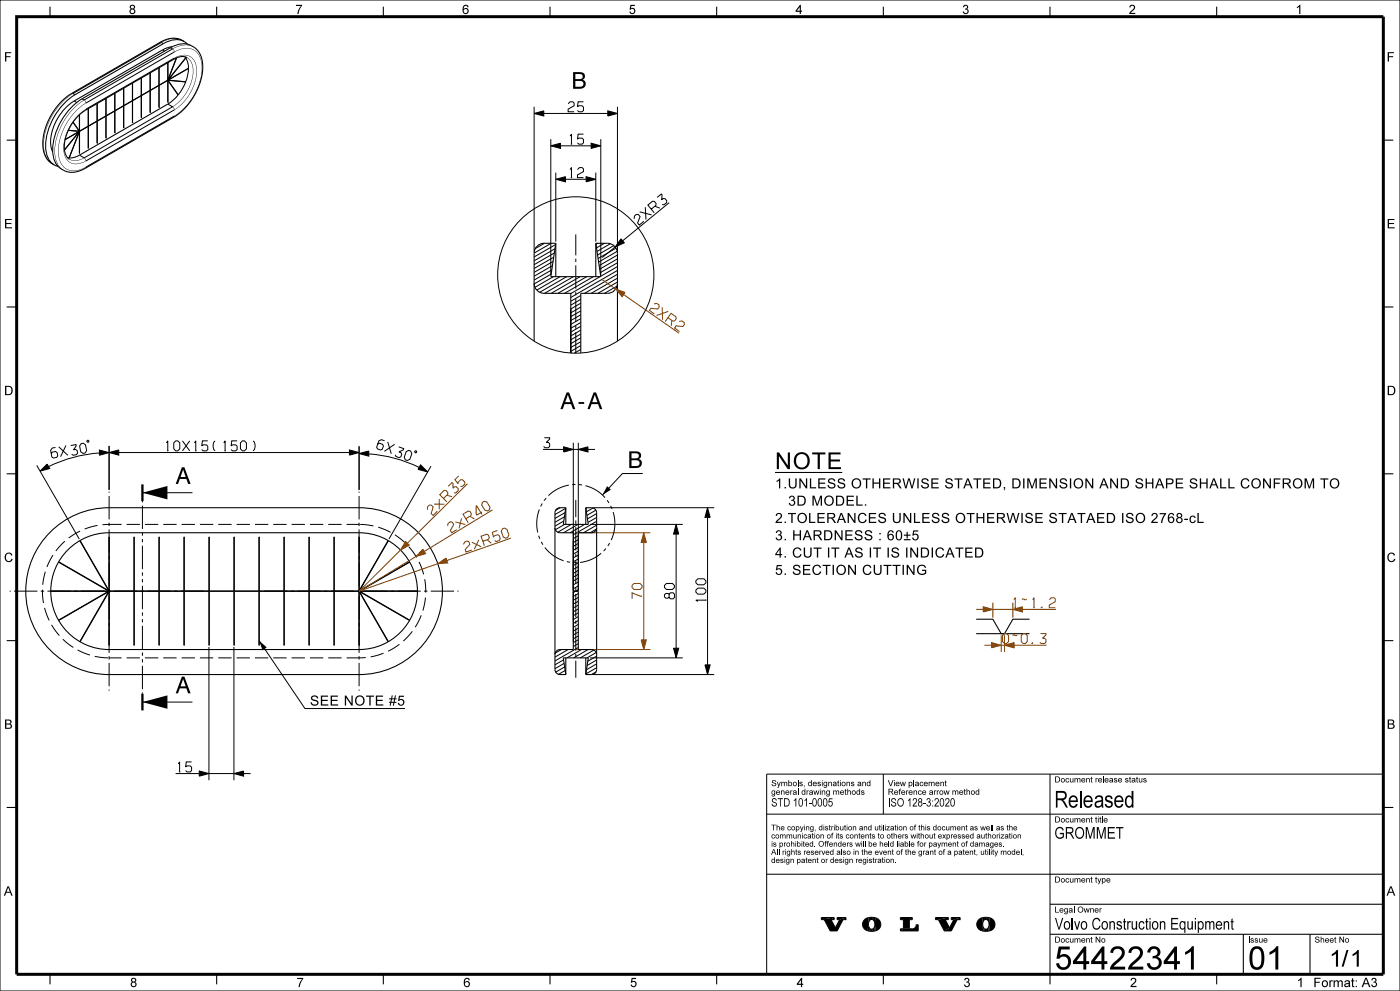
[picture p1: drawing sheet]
<svg xmlns="http://www.w3.org/2000/svg" width="420mm" height="297mm" viewBox="0 0 420 297" stroke-linecap="round" stroke-linejoin="round" font-family="sans-serif">
<g fill="#000">
<path d="M42.7 147.7l7.5-2v4zM42.7 210.4l7.5-2v4zM249.3 275.6l1-.6v.6zM246.4 275h3.9l-3.9 .6zM260.5 275l.1 1.8zM270.1 278.4h.9l-.9 .6zM272.8 275.6l.9-.6v.6zM274.9 277.2h.6zM294.8 275v1.8z"/>
<path d="M246.4 275.6l3.9-.6-1 .6 1.3 2.5 1.3-2.5 1.9-.6v.6h-.9l-1.8 3.4h-2l-1.8-3.4z" fill-rule="evenodd"/>
<path d="M251.1 275h2.7l-1.9 .6h-.8z" fill-rule="evenodd"/>
<path d="M259.3 275.7l1.2-.7 .1 2.1-.3 1.9a1.98 1.98 0 0 1-1-3.3z" fill-rule="evenodd"/>
<path d="M260.6 277.1l.2 2-.5-.1z" fill-rule="evenodd"/>
<path d="M260.7 277.9l.6 1.2h-.5z" fill-rule="evenodd"/>
<path d="M260.5 275l.4-.1 .1 .8-.4 .8z" fill-rule="evenodd"/>
<path d="M260.9 274.9h.9l-.3 .7-.5 .1z" fill-rule="evenodd"/>
<path d="M261.8 274.9l.4 .1-.1 .8-.6-.2z" fill-rule="evenodd"/>
<path d="M261 278.3l.9 .1-.1 .7h-.5z" fill-rule="evenodd"/>
<path d="M262.2 275l.5 .1-.3 1.6-.3-.9z" fill-rule="evenodd"/>
<path d="M262.3 277.8v1.3h-.5l.1-.7z" fill-rule="evenodd"/>
<path d="M262.7 275.1a2 2 0 0 1 1.5 1.9 2 2 0 0 1-1.5 1.9l-.3-2.2z" fill-rule="evenodd"/>
<path d="M262.4 277l.3 1.9-.4 .2z" fill-rule="evenodd"/>
<path d="M270.1 275h3.6l-.9 .6v2.8h-1.8v-2.8h-.9z" fill-rule="evenodd"/>
<path d="M270.1 279l.9-.6 3-.1 .6-.4 .3-.7h.6v1.8z" fill-rule="evenodd"/>
<path d="M280.6 275h3.9l-3 .6h-.9z" fill-rule="evenodd"/>
<path d="M281.5 275.6l3-.6v.6h-.9l1.3 2.5-1.6 .9z" fill-rule="evenodd"/>
<path d="M285.4 275h2.6l-1.9 .6h-.7z" fill-rule="evenodd"/>
<path d="M286.1 275.6l1.9-.6v.6h-.8l-1.8 3.4h-2.1l1.6-.9z" fill-rule="evenodd"/>
<path d="M293.5 275.7l1.3-.7v2.1l-.3 1.9a1.97 1.97 0 0 1-1-3.3z" fill-rule="evenodd"/>
<path d="M294.8 277.1l.2 2-.5-.1z" fill-rule="evenodd"/>
<path d="M295 277.9l.5 1.2h-.5z" fill-rule="evenodd"/>
<path d="M294.8 275l.4-.1 .1 .8-.5 .8z" fill-rule="evenodd"/>
<path d="M295.2 274.9h.9l-.3 .7-.5 .1z" fill-rule="evenodd"/>
<path d="M296.1 274.9l.4 .1-.2 .8-.5-.2z" fill-rule="evenodd"/>
<path d="M295.3 278.3l.8 .1-.1 .7h-.5z" fill-rule="evenodd"/>
<path d="M296.5 275l.4 .1-.2 1.6-.4-.9z" fill-rule="evenodd"/>
<path d="M296.6 277.8l-.1 1.3h-.5l.1-.7z" fill-rule="evenodd"/>
<path d="M296.9 275.1a2 2 0 0 1 1.6 1.9 2 2 0 0 1-1.5 1.9l-.3-2.2z" fill-rule="evenodd"/>
<path d="M296.7 277l.3 1.9-.5 .2z" fill-rule="evenodd"/>
</g>
<g fill="none" stroke="#000" stroke-width=".3">
<path d="M0 0h420v297h-420zM48.8 15l.6 .3M49 13.1l-.6-.4-26.5 15.3 .6 .4M51.1 14.3l.7 .4-26.5 15.3-.7-.4M52.3 17.4l-26.5 15.3M52.3 15.6l-26.5 15.3M22.2 30.3l.8 .4M50.4 31.2l1.4 .8-26.5 15.3-1.5-.8M52.3 32.9l-26.5 15.3M52.3 34.8l-26.5 15.3M160.2 32v43.4M185.2 32v43.4"/>
<path d="M165.2 41.7v40.7M166.7 51.7v20.7M178.7 51.7v20.7M180.2 41.7v40.7M163.3 72.9l-2.7 1.6M165.3 72.9l-5.1 3M165.7 79.6l-5.5 3.2M165.9 78.3l-5.7 3.3M166.1 77.1l-5.9 3.4M166.3 75.8l-6.1 3.5M166.5 74.6l-6.3 3.6M166.7 73.3l-6.5 3.7"/>
<path d="M172.7 70.2v6.3M172.7 77.5v1M172.7 79.5v7M179.3 72.9l-.5 .3M181.3 72.9l-2.4 1.4M183.1 73l-4 2.4M184.1 73.6l-4.8 2.8M184.8 74.4l-5.4 3.1M185.2 75.3l-5.6 3.2M185.2 76.4l-5.5 3.2M185.2 77.6l-5.3 3.1M185.2 78.7l-5.1 3"/>
<path d="M185.2 79.9l-5 2.9M165.4 82.1l-5.2 3M165.5 80.9l-5.3 3M166 82.9l-5.5 3.2M168 82.9l-7 4M170 82.9l-8.1 4.7M172 82.9l-8.6 5M172.7 87.5v1M172.7 89.5v7M172.7 97.5v1M172.7 99.5v6.3M174 82.9l-8.6 5"/>
<path d="M174.2 99l-3 1.7M174.2 97.8l-3 1.7M174.2 96.6l-3 1.8M174.2 95.5l-3 1.7M174.2 94.3l-3 1.8M174.2 93.2l-3 1.7M174.2 92l-3 1.8M174.2 90.9l-3 1.7M174.2 89.7l-3 1.7M174.2 88.6l-3 1.7M176 82.9l-8.6 5M178 82.9l-8.6 5"/>
<path d="M180 82.9l-8.8 5.1M185.1 85.7l-3.7 2.2M185.2 84.5l-5.8 3.4M185.2 82.2l-9.8 5.7M185.2 81.1l-14 8M185.2 83.4l-7.8 4.5M174.2 103.6l-3 1.7M174.2 102.4l-3 1.7M174.2 101.3l-3 1.7M174.2 100.1l-3 1.7M174.2 104.7l-1.9 1.1M11 139.5l12.8 22.1"/>
<path d="M32.7 133.6v13.2M107.7 133.6v13.2M129.3 139.7l-12.6 21.9M172 132.7v44.2M173.5 132.7v44.2M24 159.2l-3.4 2M29.2 157.5l-3.8 1.1M32.7 147.3v.4M32.7 148.7v7M32.7 156.7v1M32.7 158.7v7M36.5 157.2l-5.8 .1"/>
<path d="M38 157.2h4M42.7 150.2v.3M42.7 151.5v7M42.7 159.5v1M42.7 147.7h15M43.5 157.2h4M49 157.2h4M54.5 157.2h4M60 157.2h4M65.5 157.2h4M71 157.2h4M76.5 157.2h4"/>
<path d="M82 157.2h4M87.5 157.2h4M93 157.2h4M98.5 157.2h4M104 157.2h3.8M107.7 147.3v.4M107.7 148.7v7M107.7 156.7v1M107.7 158.7v7M108.1 157.2l3.9 .4M113.5 158l3.7 1.5M161.8 152.7l-.8 3.4 .3 3.5"/>
<path d="M162.7 150.9l-.5 .9M163.8 149.3l-.6 .8M168 152.2l-1.3 .8M169.1 156.1l-2.6 1.6M169.3 154.9l-2.8 1.6M169.4 157.2l-2.8 1.6M169.5 153.6l-3 1.8M169.7 152.4l-3.2 1.8M170.7 145.4l-3.3 1.1-2.9 2.1M171.4 157.2l-4.1 2.3M172.6 145.2h-1M172.7 149.8v5.2"/>
<path d="M172.7 156v1M172.7 158v7M173.4 157.2l-4.4 2.5M173.6 145.2l1 .2M175.4 157.2l-4.4 2.5M175.6 145.6l3.2 1.3 2.7 2.2M176 152.2l-.2 .1M177 157.2h27.8M177.9 152.2l-2 1.2M178 152.2h36.3M178.8 152.9l-2.7 1.5M178.9 158.6l-1.9 1.1"/>
<path d="M179 156.2l-7 4.1M179 155.1l-2.6 1.5M179 157.4l-4 2.3M179 153.9l-2.8 1.6M182.1 149.9l.6 .8M183.2 151.6l.4 .9M183.9 153.5l.5 1.9v2.1l-.3 2.3-.7 2.1M2.9 177.2h.3M4.2 177.2h7M12.2 177.2h1M12.7 176.7l.3 4M13.6 171.3l-.8 4"/>
<path d="M14.2 177.2h7M15.9 166.4l-1.8 3.5M19.5 162.2l-2.7 2.9M22.2 177.2h1M24.2 177.2h7M32.2 177.2h1M32.7 166.7v1M32.7 168.7v7M32.7 176.7v1M32.7 178.7v7M34.2 177.2h7M42.2 177.2h1"/>
<path d="M42.7 161.5v1M42.7 163.5v7M42.7 171.5v1M42.7 173.5v1M42.7 175.5v7M44.2 177.2h7M52.2 177.2h1M54.2 177.2h7M62.2 177.2h.4M77.9 177.2h.3M79.2 177.2h7M87.2 177.2h1"/>
<path d="M89.2 177.2h7M97.2 177.2h1M99.2 177.2h7M107.2 177.2h1M107.7 166.7v1M107.7 168.7v7M107.7 176.7v1M107.7 178.7v7M109.2 177.2h7M117.2 177.2h1M118.5 160.3l3.1 2.5M119.2 177.2h7"/>
<path d="M122.6 163.8l2.4 3.3M125.7 168.4l1.4 3.7M127.2 177.2h1M127.4 173.6l.3 4M127.6 179.1l-.7 3.9M129.2 177.2h7M137.2 177.2h.4M161.6 160.5l.3 1M162.4 162.4l.5 .8M163.5 164.1l2.5 2.4 3.1 1.5M170 168.3l1 .2M172 168.6h1"/>
<path d="M172.7 177.2l-.7 .4M172.7 166v1M172.7 168v7M172.7 176v1M172.7 178v7M173.5 176.7l-.7 .4M173.5 175.6l-1.5 .8M173.5 174.4l-1.5 .9M173.5 173.3l-1.5 .8M173.5 172.1l-1.5 .9M173.5 171l-1.5 .8M173.5 169.8l-1.5 .9"/>
<path d="M173.5 168.6l-1.5 .9M173.5 167.5l-1.5 .9M173.5 166.3l-1.5 .9M173.5 165.2l-1.5 .8M173.5 164l-1.5 .9M173.5 162.9l-1.5 .8M173.5 161.7l-1.5 .9M173.5 160.6l-1.5 .8M173.5 179l-1.5 .9M173.5 177.9l-1.5 .9M180.3 165.8l-2.9 1.9-3.4 .9M181.8 164.4l-.7 .7"/>
<path d="M182.9 162.8l-.5 .8M13.4 182.2l1.4 3.7M15.5 187.3l2.3 3.2M18.9 191.6l3.1 2.4M23.3 194.8l3.7 1.5M28.4 196.7l4 .5M32.7 197.2h3.8M32.7 186.7v1M32.7 188.7v7M32.7 196.7v1M32.7 198.7v7M38 197.2h4"/>
<path d="M42.7 183.5v1M42.7 185.5v1M42.7 187.5v7M42.7 195.5v1M42.7 197.5v1M42.7 199.5v7M43.5 197.2h4M49 197.2h4M54.5 197.2h4M60 197.2h4M62.7 193.9v39.9M65.5 197.2h4"/>
<path d="M70.2 193.9v39.9M71 197.2h4M76.5 197.2h4M82 197.2h4M87.5 197.2h4M93 197.2h4M98.5 197.2h4M107.7 186.7v1M107.7 188.7v7M107.7 196.7v1M107.7 198.7v7M109.7 197.1l-5.7 .1"/>
<path d="M115.1 195.8l-3.9 1.1M119.8 193.1l-3.4 2.1M123.7 189.2l-2.7 2.9M126.4 184.4l-1.8 3.6M168.4 194.7l-1.9 1M169.1 197.8l-2.6 1.4M169.2 198.8l-2.7 1.6M169.4 199.9l-2.7 1.5M170.4 194.7l-3.9 2.2M172.7 186v1M172.7 188v7M172.7 196v1"/>
<path d="M172.7 198v5.1M173.5 194.1l-7 4M173.5 192.9l-1.5 .9M173.5 191.7l-1.5 .9M173.5 190.6l-1.5 .9M173.5 189.4l-1.5 .9M173.5 188.3l-1.5 .8M173.5 187.1l-1.5 .9M173.5 186l-1.5 .8M173.5 184.8l-1.5 .9M173.5 183.7l-1.5 .8M173.5 182.5l-1.5 .9"/>
<path d="M173.5 181.3l-1.5 .9M173.5 180.2l-1.5 .9M174.4 194.7l-4.3 2.5M176.4 194.7l-4.3 2.5M177 197.2h27.8M178.2 194.8l-4.1 2.4M178.9 195.6l-2.8 1.6M179 199l-3 1.7M179 197.8l-2.9 1.6M179 196.6l-2.7 1.6M32.7 206.7v.3M42.7 207.5v.4"/>
<path d="M42.7 210.4h15M107.7 206.7v.3M169.6 200.9l-2 1.2M169.7 202l-.3 .2M178 202.2h36.3M178.8 201.4l-1.4 .8M179 200.1l-3.2 1.9M265 232v12M266.7 239.2v2.5M315 232v60M415 232h-185v60M230 244h185"/>
<path d="M230 262h85M246.4 275h3.9v.6h-1l1.3 2.5 1.3-2.5h-.8v-.6h2.7v.6h-.9l-1.8 3.4h-2l-1.8-3.4h-.9zM261 275.7a1.13 1.13 0 0 1 1.3 .3 1.13 1.13 0 0 1 .1 1.3 1 1 0 0 1-1.1 1.1 1 1 0 0 1-.7-1.4zM262.7 275.1a2.07 2.07 0 0 1 1.5 2.4 2.07 2.07 0 0 1-2.4 1.6 2.19 2.19 0 0 1-2.6-.9 2.19 2.19 0 0 1 .4-2.8l1.4-.5 1.7 .2M270.1 275h3.6v.6h-.9v2.8a1.59 1.59 0 0 0 2-.8l.1-.4h.6v1.8h-5.4v-.6h.9v-2.8h-.9zM280.6 275h3.9v.6h-.9l1.3 2.5 1.2-2.5h-.7v-.6h2.6v.6h-.8l-1.8 3.4h-2.1l-1.8-3.4h-.9zM295.3 275.7a1.13 1.13 0 0 1 1.3 .3 1.13 1.13 0 0 1 .1 1.3 1 1 0 0 1-1.2 1.2 1 1 0 0 1-.7-1.5zM296.9 275.1a2.07 2.07 0 0 1 1.6 2.4 2.07 2.07 0 0 1-2.4 1.6 2.19 2.19 0 0 1-2.7-.9 2.19 2.19 0 0 1 .5-2.8l1.4-.5 1.6 .2M390 292.6h.1M390 292h.1"/>
<circle cx="172.7" cy="82.4" r="23.4"/>
</g>
<path d="M172.5 159.7h22.6M172.5 194.7h22.6M297.9 180.6v4.5M300.4 190.4v5M301.4 190.4v5M303.9 180.6v4.5" fill="none" stroke="#804000" stroke-width=".3"/>
<g fill="none" stroke="#000" stroke-width=".32">
<path d="M15 2v3M48.8 15l-26.6 15.3M49 13.1l-26.5 15.3M50.3 18.8v11.9M50.4 18.8v5.2M51.1 14.3l-26.5 15.3M53 17.3l-2.6 6.7M55.3 12.5l-.6-.4a6.4 6.4 0 0 0-6.7 .6l-26.5 15.3a18.4 18.4 0 0 0-8.5 17 5.8 5.8 0 0 0 3.3 4.4M55.7 17.4l-5.3 6.6zM56.1 17.3a4 4 0 0 0-4 .5l-26.5 15.3a13.2 13.2 0 0 0-6.1 12.8l.6 1.2 .8 .7M57.4 13.7l.6 .3a7.2 7.2 0 0 1 2.7 7.6 19.3 19.3 0 0 1-8.6 13.5l-26.5 15.3a6.4 6.4 0 0 1-7.2 .2M65 2v3"/>
<path d="M115 2v3M165 2v3M215 2v3M265 2v3M315 2v3M365 2v3M20.5 39.1l3.3 .3M20.5 39l3.3 .3M23.7 39.3l.1 .1M23.7 39.2l-1.8-2.6 1.9 2.7M23.7 39.4l-4.2 2.5M23.8 39.4l-4.5 5.6"/>
<path d="M23.8 39.4l-4.2 2.4M23.8 39.4l-4.5 5.5M23.8 39.4l-3 7.9zM23.9 34.4l-.1 11.6M26.4 37.8h.1M26.5 37.8h.1M26.5 37.9l-2.7 1.4M26.5 32.6v11.8M29.1 36.3h.1M29.1 36.3l-5.4 3M29.1 31v11.9M29.2 31v11.9"/>
<path d="M31.7 34.8h.1M31.8 34.8l-2.7 1.4M31.8 34.8l-2.7 1.5M31.8 34.7h.1M31.8 29.5v11.9M34.4 28v11.8M34.4 33.2h.1M34.5 28v11.9M37 31.7h.1M37.1 38.3h.1M37.1 31.7l-5.3 3.1M37.1 26.5v11.8"/>
<path d="M37.1 26.4v11.9M39.7 30.2h.1M39.7 30.1h.1M39.8 24.9l-.1 11.9M42.3 28.6h.1M42.4 35.2v.1M42.4 23.4v11.9M42.4 28.6h.1M45 27.1h.1M45 27.1l-5.2 3.1M45 21.9v11.8M45.1 21.8v11.9"/>
<path d="M47.6 25.6h.1M47.7 25.5v.1M47.7 20.3v11.9M50.3 24l.1 .1M50.3 24h.1M50.3 30.6v.1M50.3 24l-13.2 7.7M50.4 31.2l-26.6 15.3M50.4 24.1l-2.7 1.5M50.4 24h.1M50.4 24.1l3 4.4M50.4 24.1v6.6"/>
<path d="M50.4 23.9v.1M50.4 24.1l3 4.3M50.4 24.1l5.3 .4M50.4 24l5.3 .5M55.6 24.5h.1M56.5 20.5l-6.1 3.5M2 42h3M23.8 46h.1M31.8 41.4h.1M415 42h3M166.7 72.9h-3.5a3 3 0 0 0-3 3v26.3M166.7 72.9l-1.5 10h15l-1.5-10"/>
<path d="M166.7 72.9v10M178.7 72.9v10M178.7 72.9h3.5a3 3 0 0 1 3 3v26.3M2 92h3M160.2 84.9a3 3 0 0 0 3 3h8v17.9v-13.1M185.2 84.9a3 3 0 0 1-3 3h-8v17.9M415 92h3M171.2 105.5v.3M2 142h3M15.1 159.5a24.9 24.9 0 0 1 17.6-7.3h75a25 25 0 0 1 25 25 25 25 0 0 1-25 25h-75a25 25 0 0 1-23.1-15.5 25 25 0 0 1 5.5-27.2zM166.5 158.2a1.5 1.5 0 0 0 1.5 1.5h4v17.4M169.7 152.2l-.7 5h7.5l-.8-5"/>
<path d="M169.7 152.2h-1.7a1.5 1.5 0 0 0-1.5 1.5v47a1.51 1.51 0 0 0 1.5 1.5h1.7M169.7 152.2v5M175.7 152.2v5M175.7 152.2h1.8a1.5 1.5 0 0 1 1.5 1.5v47a1.5 1.5 0 0 1-1.5 1.5h-1.8M179 158.2a1.5 1.5 0 0 1-1.5 1.5h-4v17.4h-1.5M415 142h3M15.2 177.2h17.3l-15 8.7M17.5 168.5l15 8.6h-17.3M19.8 165.4a17.5 17.5 0 0 1 12.9-5.7h75a17.5 17.5 0 0 1 17.5 17.5 17.5 17.5 0 0 1-17.5 17.5h-75a17.5 17.5 0 0 1-16-10.5 17.5 17.5 0 0 1 3.1-18.8zM23.9 162l8.7 15-15-8.6M24 162l8.7 15 .1-16.1v16.2h7.4v-16.2l.1 16.2h7.4v-16.2l.1 16.2h7.4v-16.2l.1 16.2h7.4v-16.2l.1 16.2h7.4v-16.2l.1 16.2h7.4v-16.2l.1 16.2h7.4v-16.2l.1 16.2h7.4v-16.2l.1 16.2h7.4v-16.2l.1 16.2h7.4v-16.2l.1 16.1 8.6-15M116.5 162l-8.6 15 15-8.6"/>
<path d="M122.9 168.5l-15 8.6h17.3M125.2 177.2h-17.3l15 8.7M172 162v15.1M2 192h3M17.6 186l15-8.7-8.7 15M116.4 192.3l-8.6-14.9-.1 16v-16.2h-7.4l-.1 16.2v-16.2h-7.4l-.1 16.2v-16.2h-7.4l-.1 16.2v-16.2h-7.4l-.1 16.2v-16.2h-7.4l-.1 16.2v-16.2h-7.4l-.1 16.2v-16.2h-7.4l-.1 16.2v-16.2h-7.4l-.1 16.2v-16.2h-7.4l-.1 16.2v-16.2h-7.4v16.2l-.1-16-8.7 14.9M122.9 186l-15-8.7 8.6 15M169.7 197.2v5M175.7 197.2v5M179 196.2a1.5 1.5 0 0 0-1.5-1.5h-4v-17.5h-1.5v17.5h-4a1.5 1.5 0 0 0-1.5 1.5M292.9 185.6h5l2.5 4.3h1l2.5-4.3h5M292.9 189.9h16"/>
<path d="M415 192h3M169.7 202.2l-.7-5h7.5l-.8 5M2 242h3M415 242h3M315 271h100M315 280h100M315 262h100M373 280v12M393 280v12M15 292v3M65 292v3M115 292v3"/>
<path d="M165 292v3M215 292v3M265 292v3M315 292v3M365 292v3"/>
</g>
<g fill="#000">
<path d="M1.5 15.6h1.9v.3h-1.5v.9h1.2v.3h-1.2v1.3h-.4zM48 12.6l.4 .1zM48.7 14.8l1.6-.7 1.4-.3v.4l-1.4 .2-1.5 .7zM52.2 17.4v.4zM51.8 14.6l.6 1zM48.4 12.7a6.3 6.3 0 0 1 6.3-.7 6.6 6.6 0 0 0-6.3 .8zM49 12.9a6.4 6.4 0 0 1 6.4-.6l-.2 .3a6.1 6.1 0 0 0-6.1 .6zM55.5 16.9l.3 .4-.2 .2-.3-.4zM55.4 12.3l1 .8-.3 .2-.9-.7zM51.1 14.1a6.4 6.4 0 0 1 6.4-.6l-.2 .3a6.1 6.1 0 0 0-6.1 .7zM51.8 14.6a6.3 6.3 0 0 1 6.3-.6 6.6 6.6 0 0 0-6.3 .7zM88.8 1.4h1.8l-.8 1.7-.2 1.1h-.4l.2-.8 .9-1.6h-1.5z"/>
<path d="M189.1 1.4h1.4v.4h-1.1l-.1 .7a.9 .9 0 0 1 1.2 .5 .9 .9 0 0 1-.5 1.2 .9 .9 0 0 1-1.2-.7l.4-.1a.58 .58 0 0 0 .8 .3 .58 .58 0 0 0 .1-.9 .58 .58 0 0 0-.9 .1h-.3zM289.1 1.6a.72 .72 0 0 1 1.1 0 .72 .72 0 0 1-.1 1.1 .85 .85 0 0 1 0 1.5 .85 .85 0 0 1-1.3-.7l.4-.1a.55 .55 0 0 0 .6 .5 .55 .55 0 0 0 .4-.7 .55 .55 0 0 0-.7-.3v-.3a.45 .45 0 0 0 .6-.4 .45 .45 0 0 0-.4-.5 .45 .45 0 0 0-.5 .5l-.3-.1zM339.1 1.6a.91 .91 0 0 1 1.3 .2 .91 .91 0 0 1-.4 1.3l-.8 .8h1.4v.3h-1.9l.7-1a.9 .9 0 0 0 .5-1.4l-.6 .1-.2 .3h-.3zM389.1 2.1l1-.7v2.8h-.3v-2.2l-.7 .4zM416.3 15.6h1.9v.3h-1.5v.9h1.2v.3h-1.2v1.3h-.4zM19.1 30.1l2.8-2.1a20 20 0 0 0-8.8 15.9 6.5 6.5 0 0 0 2.5 5.2 7.3 7.3 0 0 1-2.5-7.6 20.6 20.6 0 0 1 6-11.4zM21.5 27.9l.4 .1zM19.7 32l2.5-1.9 .1 .3a15.1 15.1 0 0 0-6.9 13.5l.5 1.5-.2 .2a11.8 11.8 0 0 1 1.9-10.9zM19 31l2.8-2.3 .7-.5 .1 .3a18.9 18.9 0 0 0-8.6 16.8 5.5 5.5 0 0 0 2.3 4l-.1 .3a7.4 7.4 0 0 1-2.5-7.8 20.7 20.7 0 0 1 5.3-10.8zM21.2 32.2l2.7-2.3 .7-.4 .1 .3a18.9 18.9 0 0 0-8.6 16.8 5.5 5.5 0 0 0 2.4 3.9l-.2 .3a7.4 7.4 0 0 1-2.5-7.8 20.7 20.7 0 0 1 5.4-10.8zM22.5 32l2.7-2.1a20 20 0 0 0-8.7 15.9 6.5 6.5 0 0 0 2.5 5.3 7.3 7.3 0 0 1-2.5-7.7 20.6 20.6 0 0 1 6-11.4zM25.7 32.7v.4z"/>
<path d="M23.4 34.5l2.4-1.8a14.9 14.9 0 0 0-6.5 13.2 3.7 3.7 0 0 0 5.7 2.7l.8-.4a4 4 0 0 1-4.5 .7 4 4 0 0 1-2.3-4 14.8 14.8 0 0 1 4.4-10.4zM22.9 33.1l2.9-2.3a18.8 18.8 0 0 0-8.2 15 4.8 4.8 0 0 0 4.3 5.3l2.3-.3 1.6-.8a5 5 0 0 1-5.6 .8 5 5 0 0 1-2.8-4.9 18.4 18.4 0 0 1 5.5-12.8zM25.3 29.9l.5 1zM50.3 31l1.4-.9 1.6-1.7 .2 .2-2.2 2.1-.9 .6zM56.2 17.2a5.8 5.8 0 0 1 1.4 6.8 13.8 13.8 0 0 1-5.8 8.1 13.8 13.8 0 0 0 6-12.2 4.6 4.6 0 0 0-1.6-2.7zM52.2 34.7v.5zM52.3 15.5a5.1 5.1 0 0 1 7.7 1.4 13.5 13.5 0 0 1-1.8 11.7 17.2 17.2 0 0 1-5.9 6.2 18.8 18.8 0 0 0 8.2-15 4.8 4.8 0 0 0-4.3-5.3l-1.5 .2zM52.3 17.4a4.1 4.1 0 0 1 6.6 2.3 14.4 14.4 0 0 1-6.6 13.3 14.9 14.9 0 0 0 6.5-13.2 3.7 3.7 0 0 0-5.7-2.7zM51.8 31.9l.6 1zM55.6 24.5l.3 .1-.6 1.2-1.7 2.7-.2-.2 1.2-1.8zM56.4 20.5h.3l-.1 1.1-.7 2.9h-.3l.5-1.8zM55.6 17.5l.2-.2 .5 .9 .4 2.2-.3 .1-.2-1.7z"/>
<path d="M16.3 49.3l1.2 .4-.1 .3-1.2-.4zM20.3 47.1l.5 .1-.1 .3-.5-.1zM20.8 47.2l1.4-.2 1.6-.7 .1 .4-2.2 .7-1 .1zM20.9 47.7l1.1 .4 1.2-.1 2-.7a4.1 4.1 0 0 1-4.4 .5zM25.7 50.1v.4zM25.3 47.3l.5 1zM1.5 65.6h2v.3h-1.6v.9h1.5v.3h-1.5v1h1.7v.3h-2.1zM416.3 65.6h2v.3h-1.6v.9h1.5v.3h-1.5v1h1.7v.3h-2.1zM1.8 165.9a1.15 1.15 0 0 1 1.9 .5l-.4 .1a.86 .86 0 0 0-1.1-.5 .86 .86 0 0 0-.4 1.2 .82 .82 0 0 0 .7 .9 .82 .82 0 0 0 .9-.7l.4 .1a1.3 1.3 0 0 1-1.8 .8 1.3 1.3 0 0 1-.5-1.9zM416.6 165.9a1.15 1.15 0 0 1 1.9 .5l-.4 .1a.86 .86 0 0 0-1.1-.5 .86 .86 0 0 0-.4 1.2 .82 .82 0 0 0 .7 .9 .82 .82 0 0 0 .9-.7l.4 .1a1.3 1.3 0 0 1-1.8 .8 1.3 1.3 0 0 1-.5-1.9zM231.7 233.9a.71 .71 0 0 1 1.2 .4h-.3a.33 .33 0 0 0-.4-.3 .33 .33 0 0 0-.2 .5 .62 .62 0 0 1 .8 .2 .62 .62 0 0 1-.2 .9 .74 .74 0 0 1-1.1-.6h.2a.44 .44 0 0 0 .5 .4 .44 .44 0 0 0 .4-.4l-.1-.1a.63 .63 0 0 1-.8-.2 .63 .63 0 0 1 0-.8zM233 234.3h.3l.3 1 .4-1h.2l-.6 1.6-.3 .2-.1-.2 .3-.3z"/>
<path d="M234.3 236.9l.2 .2 .4-.2 .4 .1v1.2h-.2v-1l-.2-.1-.3 .2-.1 .9h-.2zM234.4 234.3l.2 .2a.41 .41 0 0 1 .4-.2 .41 .41 0 0 1 .4 .2l.4-.2 .3 .1 .1 1.2h-.3v-1l-.2-.1-.3 .2v.9h-.2v-.8l-.3-.3-.2 .2-.1 .9h-.2zM237.1 236.9l.2 .2 .5-.2-.4 .3-.1 1h-.2zM239.3 233.8h.3v1.8h-.3zM239.3 236.4h.3v1.8h-.3zM239.9 234.4l.6-.1 .3 .4-.5-.2-.2 .2a.51 .51 0 0 1 .6 .3 .51 .51 0 0 1-.2 .6l-.6-.1-.1-.3 .5 .2 .3-.2a.63 .63 0 0 1-.7-.8zM241.2 235.4h.2l-.2 .6zM242 236.9l.2 .2 .5-.2-.5 .3v1h-.2zM244 236.9h.2l.3 1 .3-1h.2l.3 1 .3-1h.2l-.4 1.3h-.2l-.3-1-.2 1h-.3zM245.4 234.4l.6-.1 .2 .4-.5-.2-.2 .2a.51 .51 0 0 1 .6 .3 .51 .51 0 0 1-.2 .6l-.5-.1-.2-.3 .6 .2 .3-.2a.63 .63 0 0 1-.7-.8zM246.5 236.9l.3 .2 .3-.2 .4 .1 .1 1.2h-.2l-.1-1-.2-.1-.3 .2v.9h-.3zM248.5 234.3l.2 .2 .4-.2 .4 .1 .1 1.2h-.3v-1l-.2-.1-.3 .2-.1 .9h-.2z"/>
<path d="M250 236.9l.2 .2a.42 .42 0 0 1 .4-.2 .42 .42 0 0 1 .3 .2l.4-.2 .3 .1 .1 1.2h-.2v-1l-.2-.1-.3 .2v.9h-.2v-.8l-.3-.3-.3 .2v.9h-.2zM251.3 234l.3-.1v.4h.2l-.2 .2v.8l.2 .3-.4-.1-.1-1h-.2zM254 234.3l.2 .2 .4-.2 .3 .1 .1 1.2h-.2v-1l-.3-.1-.3 .2v.9h-.2zM253.5 236.6l.2-.2v.5h.3v.2h-.3v.7l.3 .4-.4-.1-.1-1h-.1zM254.2 236.4h.2v.7l.4-.2 .4 .2v1.1h-.2v-.8l-.2-.3-.3 .2-.1 .9h-.2zM255.4 234.4l.6-.1 .3 .4-.5-.2-.3 .2a.51 .51 0 0 1 .6 .3 .51 .51 0 0 1-.2 .6l-.5-.1-.2-.3 .6 .2 .3-.2a.63 .63 0 0 1-.7-.8zM258.5 237l.6-.1 .2 .3-.5-.1-.2 .2a.51 .51 0 0 1 .6 .3 .51 .51 0 0 1-.2 .6l-.5-.1-.2-.3 .6 .2 .3-.2a.63 .63 0 0 1-.7-.8zM258.7 234.3l.2 .2 .4-.2 .4 .1 .1 1.2h-.3v-1l-.2-.1-.4 .2v.9h-.2zM266.3 233.8h.3l.6 1.6 .6-1.6h.2l-.7 1.8h-.2zM269.9 236.4h.4l-.3 .2v.3h.2v.2h-.2v1.1h-.2v-1.1l-.2-.2h.2zM270 234.3h.2l.3 1 .3-1h.2l.2 1 .3-1h.3l-.4 1.3h-.3l-.2-1-.3 1h-.2zM271.9 236.9l.2 .2 .4-.2-.4 .3v1h-.2z"/>
<path d="M274 233.8h.2v1.8h-.2zM274.1 236.9l.2 .2 .4-.2 .3 .1 .1 1.2h-.2v-1l-.3-.1-.3 .2v.9h-.2zM275.6 237l.6-.1 .3 .4-.3-.2a.41 .41 0 0 0-.6 .5 .41 .41 0 0 0 .7 .3l.2-.2a.63 .63 0 0 1-.9 .4 .63 .63 0 0 1 0-1.1zM276.1 234.5l.6-.2 .3 .4-.3-.2a.41 .41 0 0 0-.6 .5 .41 .41 0 0 0 .7 .3l.2-.1a.63 .63 0 0 1-.9 .3 .63 .63 0 0 1 0-1zM278.6 234.3l.2 .2a.41 .41 0 0 1 .4-.2 .41 .41 0 0 1 .4 .2l.4-.2 .3 .1 .1 1.2h-.2l-.1-1-.2-.1-.3 .2v.9h-.2v-.8l-.3-.3-.2 .2-.1 .9h-.2zM280.2 236.9l.2 .2 .5-.2-.4 .3v1h-.3zM281.1 236.9l.1 .2 .5-.2-.4 .3v1h-.2zM282.1 234.3l.2 .2 .4-.2 .4 .1 .1 1.2h-.3v-1l-.2-.1-.3 .2-.1 .9h-.2zM283.1 236.9h.2l.3 1 .3-1h.2l.3 1 .3-1h.2l-.4 1.3h-.3l-.2-1-.3 1h-.2zM283.5 234l.3-.1v.4h.2v.2h-.2v.8l.2 .3-.4-.1-.1-1h-.1zM285.7 236.9l.3 .2a.41 .41 0 0 1 .3-.2 .41 .41 0 0 1 .4 .2l.4-.2 .3 .1 .1 1.2h-.2v-1l-.3-.1-.3 .2v.9h-.2v-.8l-.2-.3-.3 .2v.9h-.3zM289.3 236.6l.2-.2v.5h.2v.2h-.2v.7l.3 .4-.5-.1v-1h-.2z"/>
<path d="M290 236.4h.2v.7l.4-.2 .4 .2v1.1h-.2v-.8l-.3-.3-.3 .2v.9h-.2zM319.8 233.4l.6-.2 .3 .4-.3-.2a.41 .41 0 0 0-.5 .5 .41 .41 0 0 0 .6 .3l.3-.1a.62 .62 0 0 1-1 .3 .62 .62 0 0 1 0-1zM321 233.2h.2v.9l.3 .2 .3-.2v-.9h.2v1.3h-.2v-.2l-.4 .2-.3-.1zM322.4 233.2l.2 .2a.41 .41 0 0 1 .3-.2 .41 .41 0 0 1 .4 .2l.4-.2 .3 .1 .1 1.2h-.2v-1l-.2-.1-.3 .2-.1 .9h-.2v-.8l-.2-.3-.3 .2v.9h-.2zM325.9 233.2l.2 .2 .4-.2 .3 .1 .1 1.2h-.2v-1l-.3-.1-.3 .2v.9h-.2zM327.3 232.9l.2-.2v.5h.3v.2h-.3v.7l.3 .4-.5-.1v-1h-.2zM328.7 233.2l.2 .2 .4-.2-.4 .3v1h-.2zM330.9 232.7h.2v1.8h-.2zM334.3 233.3l.6-.1 .2 .3-.4-.1-.3 .2a.51 .51 0 0 1 .6 .3 .51 .51 0 0 1-.2 .6l-.5-.1-.1-.3 .5 .2 .3-.2a.63 .63 0 0 1-.7-.8zM337.7 233.3l.6-.1 .2 .3-.5-.1-.2 .2a.51 .51 0 0 1 .6 .3 .51 .51 0 0 1-.2 .6l-.5-.1-.2-.3 .6 .2 .2-.2a.63 .63 0 0 1-.6-.8zM338.9 232.9l.2-.2v.5h.2v.2h-.2v.7l.3 .4-.5-.1v-1h-.2zM341 232.9l.2-.2v.5h.2v.2h-.2v.7l.3 .4-.5-.1v-1h-.2z"/>
<path d="M341.7 233.2h.2v.9l.2 .2 .3-.2 .1-.9h.2v1.3h-.2v-.2l-.4 .2-.4-.1zM343.1 233.3l.6-.1 .3 .3-.5-.1-.3 .2a.51 .51 0 0 1 .6 .3 .51 .51 0 0 1-.2 .6l-.5-.1-.2-.3 .6 .2 .3-.2a.63 .63 0 0 1-.7-.8zM231.8 239.4a.75 .75 0 0 1 .8-.2 .75 .75 0 0 1 .4 .7h-.2a.47 .47 0 0 0-.4-.5 .47 .47 0 0 0-.6 .4 .47 .47 0 0 0 .5 .5 .78 .78 0 0 1 .7 .9 .78 .78 0 0 1-.9 .7 .78 .78 0 0 1-.6-1h.2a.5 .5 0 0 0 .6 .6 .5 .5 0 0 0 .3-.8 .87 .87 0 0 1-.9-.3 .87 .87 0 0 1 .1-1zM232.1 252.6l.6-.1 .2 .3-.5-.1-.2 .2a.48 .48 0 0 1 .6 .2 .48 .48 0 0 1-.2 .7l-.5-.1-.2-.3 .6 .2 .2-.2a.6 .6 0 0 1-.6-.8zM231.4 247.2h1.4v.1h-.6v1.6h-.2v-1.6h-.6zM231.6 250.2l.6-.1 .3 .4-.3-.2a.4 .4 0 0 0-.5 .4 .4 .4 0 0 0 .5 .4l.3-.2a.6 .6 0 0 1-.9 .3 .6 .6 0 0 1 0-1zM233 247.2h.2v.6l.4-.2 .3 .2 .1 1.1h-.2v-.8l-.3-.3-.3 .2v.9h-.2zM233.1 254.5h.2v1.7h-.2zM233.6 254.5h.2v1.7h-.2zM233.3 239.2h1.6v.3h-.7v2.2h-.2v-2.2h-.7zM234 250.1l.2 .2 .4-.3 .3 .3 .4-.3 .3 .2 .1 1.1h-.2l-.1-.9-.2-.2-.2 .2-.1 .9h-.2v-.8l-.2-.3-.3 .2v.9h-.2zM234.2 257.5l.6-.1 .2 .3-.5-.1-.2 .2a.48 .48 0 0 1 .6 .2 .48 .48 0 0 1-.2 .6l-.5-.1-.1-.3 .5 .3 .3-.2a.6 .6 0 0 1-.7-.8z"/>
<path d="M234.8 255l.2 .1 .4-.1-.4 .3v.9h-.2zM235.2 252.5l.2 .2 .4-.2-.4 .3v.9h-.2zM236 250.1l.2 .2 .4-.3 .3 .3 .4-.3 .3 .2 .1 1.1h-.3v-.9l-.2-.2-.3 .2v.9h-.2v-.8l-.2-.3-.3 .2v.9h-.2zM236.4 247.8l.5-.2 .4 .4-.4-.1a.4 .4 0 0 0-.5 .4 .4 .4 0 0 0 .6 .3l.3-.2a.6 .6 0 0 1-.9 .4 .6 .6 0 0 1 0-1zM237.2 257.4l.9 .1v1.1h-.2v-.9l-.2-.1-.3 .2v.8h-.2zM237.3 252h.2v.7l.4-.2 .3 .2 .1 1h-.2v-.7l-.3-.3-.3 .2v.8h-.2zM237.4 254.5h.2v.6l.4-.2 .3 .2 .1 1.1h-.2v-.8l-.3-.3-.3 .2v.9h-.2zM238 250.1h.2v.9l.2 .1 .3-.1 .1-.9h.2v1.2l-.2-.2-.4 .2-.3-.1zM238.7 239.2h.2v2.5h-.3v-2l-.4 .4zM238.7 254.7l.3-.2v.5h.2l-.2 .1v.7l.2 .4-.4-.1-.1-1h-.1zM239.4 255h.6l.2 .3-.4-.2-.3 .2a.48 .48 0 0 1 .6 .3 .48 .48 0 0 1-.2 .6l-.5-.1-.1-.3 .5 .2 .3-.2a.6 .6 0 0 1-.7-.8zM239.3 250.1l.9 .1 .1 1.1h-.2v-.9l-.3-.2-.3 .2v.9h-.2z"/>
<path d="M240 247.6h.2l.3 1 .4-1h.2l-.6 1.6-.3 .2-.1-.3 .3-.2zM241.2 255l.2 .1 .5-.1-.4 .3-.1 .9h-.2zM241 252.2l.2-.1v.4h.2l-.2 .2v.7l.3 .3-.5-.1v-.9h-.2zM241.8 247.6l.9 .2 .1 1.1h-.2l-.1-1-.2-.1-.3 .2v.9h-.2zM241.2 250.2l.6-.1 .3 .4-.3-.2a.36 .36 0 0 0-.5 .1 .36 .36 0 0 0 .1 .5 .36 .36 0 0 0 .5 0h.2a.6 .6 0 0 1-.9 .3 .6 .6 0 0 1 0-1zM241.9 239.2h.2v2.5h-.3v-2l-.5 .4zM241.8 257.1l.2-.1v.4h.2l-.2 .2v.7l.3 .3-.5-.1v-.9h-.2zM242.7 240.7h.8v.3h-.8zM243.4 255h.5l.3 .3-.5-.2-.2 .2a.48 .48 0 0 1 .6 .3 .48 .48 0 0 1-.2 .6l-.5-.1-.2-.3 .6 .2 .2-.2a.6 .6 0 0 1-.6-.8zM243.8 257.4l.9 .1 .1 1.1h-.3v-.9l-.2-.1-.3 .2v.8h-.2zM243.7 249.8l.2-.2v.5h.2l-.2 .2v.7l.2 .3-.4-.1v-.9h-.2zM244.3 253.5h.2v.2h-.2z"/>
<path d="M244.5 248.6h.2l-.2 .6zM245.1 257.1l.2-.1v.4h.2l-.2 .2v.7l.3 .3-.5-.1v-.9h-.1zM245.8 255l.2 .1 .5-.1-.4 .3-.1 .9h-.2zM246.2 250.1l.9 .1v1.1h-.2v-.9l-.2-.2-.3 .2v.9h-.2zM246.5 255h.2l.3 .9 .3-.9h.3l-.4 1.2h-.3zM247.6 247.7h.6l.2 .3-.4-.2-.3 .2a.48 .48 0 0 1 .6 .3 .48 .48 0 0 1-.2 .6l-.5-.1-.1-.3 .5 .2 .3-.2a.6 .6 0 0 1-.7-.8zM247.6 252.1l.4-.1-.2 .2 .1 .5h-.2v1h-.2v-1l-.2-.2h.2zM247.7 257.4l.2 .2 .5-.2-.4 .3-.1 .9h-.2zM248.3 252.1l.4-.1-.3 .2 .2 .5h-.2v1h-.2v-1l-.2-.2h.2zM248.7 239.3h1.1v.2h-.9l-.1 .7a.76 .76 0 0 1 1 .8 .76 .76 0 0 1-1.2 .4l-.1-.3 .2-.1 .2 .4a.5 .5 0 0 0 .7-.5 .5 .5 0 0 0-.9-.3l-.2-.1zM248.8 247.3l.2-.1v.4h.2l-.2 .2v.7l.2 .4-.4-.1v-1h-.2zM249.4 247.6l.2 .2 .4-.1-.3 .3-.1 .9h-.2z"/>
<path d="M249.6 249.6h.4l-.2 .2 .2 .5h-.3v1h-.2v-1l-.2-.2h.2zM250.1 252.5l1 .1v1.1h-.2v-.9l-.2-.1-.3 .2v.8h-.3zM251.9 257.5l.5-.1 .3 .3-.5-.1-.2 .2a.48 .48 0 0 1 .6 .2 .48 .48 0 0 1-.2 .6l-.5-.1-.2-.3 .6 .3 .2-.2a.6 .6 0 0 1-.6-.8zM251.3 249.8l.3-.2v.5h.2l-.2 .2v.7l.2 .3-.4-.1-.1-.9h-.1zM252.1 250.1h.5l.2 .3-.4-.2-.2 .2a.48 .48 0 0 1 .5 .3 .48 .48 0 0 1-.1 .6l-.5-.1-.2-.3 .5 .2 .3-.1a.6 .6 0 0 1-.6-.9zM252.4 254.5h.2v1.7h-.2zM252 247.6h.2l.1 .9 .2 .2 .3-.2v-.9h.2v1.3l-.2-.2-.4 .2-.3-.2zM253 255h.5l.3 .3-.5-.2-.2 .2a.48 .48 0 0 1 .6 .3 .48 .48 0 0 1-.2 .6l-.5-.1-.2-.3 .5 .2 .3-.2a.6 .6 0 0 1-.6-.8zM253.4 247.3l.2-.1v.4h.2l-.2 .2v.7l.2 .4-.4-.1v-1h-.2zM254.1 252.5l.2 .2 .4-.2-.3 .3-.1 .9h-.2zM253.9 250.2l.6-.1 .3 .4-.3-.2a.36 .36 0 0 0-.5 .1 .36 .36 0 0 0 .1 .5 .36 .36 0 0 0 .5 0h.2a.6 .6 0 0 1-.9 .3 .6 .6 0 0 1 0-1zM255 252.6l.5-.1 .2 .3-.4-.1-.2 .2a.48 .48 0 0 1 .5 .2 .48 .48 0 0 1-.1 .7l-.5-.1-.2-.3 .5 .2 .3-.2a.6 .6 0 0 1-.6-.8z"/>
<path d="M254.8 257.4l.9 .1 .1 1.1h-.2v-.9l-.2-.1-.3 .2-.1 .8h-.2zM255.9 247.6l.9 .2 .1 1.1h-.3v-1l-.2-.1-.3 .2v.9h-.2zM256.3 250.1l.9 .1 .1 1.1h-.2v-.9l-.2-.2-.3 .2-.1 .9h-.2zM256.6 255l.9 .1 .1 1.1h-.2l-.1-.9-.2-.2-.3 .2v.9h-.2zM256.8 257.4l.2 .2 .4-.2-.4 .3v.9h-.2zM256.6 252.5h.2l.2 1 .3-1h.2l.3 1 .2-1h.3l-.4 1.2h-.3l-.2-.9-.2 .9h-.3zM257.7 249.8l.2-.2v.5h.2l-.2 .2v.7l.2 .3-.4-.1v-.9h-.2zM258.9 252h.2v1.7h-.2zM258.6 254.7l.2-.2v.5h.2l-.2 .1v.7l.2 .4-.4-.1v-1h-.2zM259.2 247.6l.9 .2 .1 1.1h-.3v-1l-.2-.1-.3 .2v.9h-.2zM259.2 254.5h.2v.6l.4-.2 .4 .2v1.1h-.2v-.8l-.2-.3-.3 .2-.1 .9h-.2zM259.4 252h.3v1.7h-.3z"/>
<path d="M259.6 250.1l1 .1v1.1h-.2v-.9l-.2-.2-.3 .2-.1 .9h-.2zM260.8 257.5l.5-.1 .3 .3-.5-.1-.2 .2a.48 .48 0 0 1 .6 .2 .48 .48 0 0 1-.2 .6l-.5-.1-.2-.3 .6 .3 .2-.2a.6 .6 0 0 1-.6-.8zM261 249.8l.2-.2v.5h.2l-.2 .2v.7l.2 .3-.4-.1v-.9h-.2zM261.7 250.1h.5l.3 .3-.5-.2-.2 .2a.48 .48 0 0 1 .6 .3 .48 .48 0 0 1-.2 .6l-.5-.1-.2-.3 .6 .2 .2-.1a.6 .6 0 0 1-.6-.9zM261.9 257.1l.2-.1v.4h.3l-.3 .2v.7l.3 .3-.4-.1-.1-.9h-.1zM262.6 257.4l.2 .2 .4-.2-.4 .3v.9h-.2zM262.5 247.6h.2v.9l.2 .2 .3-.2v-.9h.3v1.3l-.3-.2-.3 .2-.4-.2zM263.5 249.8l.2-.2v.5h.2l-.2 .2v.7l.2 .3-.4-.1v-.9h-.2zM263.9 252h.2v.7l.4-.2 .4 .2v1h-.2v-.7l-.2-.3-.3 .2-.1 .8h-.2zM263.7 255h.2l.4 .9 .3-.9h.2l-.4 1.2h-.2zM263.8 247.3l.2-.1v.4h.2l-.2 .2v.7l.3 .4-.5-.1v-1h-.1zM265 247.2h.2v1.7h-.2z"/>
<path d="M264.7 257.1l.2-.1v.4h.2l-.2 .2v.7l.2 .3-.4-.1v-.9h-.2zM266 247.6h.9l-.7 1.1h.8v.2h-1.1l.7-1.1h-.6zM266.3 255l1 .1v1.1h-.2v-.9l-.2-.2-.3 .2v.9h-.3zM266.6 252h.2v1.7h-.2zM267.2 257.4l.9 .1 .1 1.1h-.3v-.9l-.2-.1-.3 .2v.8h-.2zM267.6 239.4a.76 .76 0 0 1 .8-.2 .76 .76 0 0 1 .4 .7h-.2a.47 .47 0 0 0-.4-.5 .47 .47 0 0 0-.6 .4 .47 .47 0 0 0 .5 .5 .78 .78 0 0 1 .7 .9 .78 .78 0 0 1-.9 .7 .78 .78 0 0 1-.6-1h.2a.5 .5 0 0 0 .6 .6 .5 .5 0 0 0 .3-.8 .87 .87 0 0 1-.9-.3 .87 .87 0 0 1 .1-1zM267.5 249.8l.2-.2v.5h.2l-.2 .2v.7l.2 .3-.4-.1v-.9h-.2zM268.1 249.6h.2v.6l.4-.2 .3 .2 .1 1.1h-.2v-.8l-.3-.3-.3 .2v.9h-.2zM267.7 254.7l.2-.2v.5h.2l-.2 .1v.7l.2 .4-.4-.1v-1h-.2zM268.5 258.4l.2 .2zM268.5 247.3l.2-.1v.4h.2l-.2 .2v.7l.3 .4-.5-.1v-1h-.2zM269.1 252h.2v1.7h-.2z"/>
<path d="M270.5 254.5h.4l-.3 .2 .2 .4h-.2v1.1h-.2v-1.1l-.2-.1h.2zM270.7 250.1l.2 .1 .5-.1-.4 .3-.1 .9h-.2zM271 247.6l.9 .2 .1 1.1h-.2l-.1-1-.2-.1-.3 .2v.9h-.2zM271.6 250.1h.5l.3 .3-.5-.2-.2 .2a.48 .48 0 0 1 .6 .3 .48 .48 0 0 1-.2 .6l-.5-.1-.2-.3 .5 .2 .3-.1a.6 .6 0 0 1-.6-.9zM271.7 254.7l.2-.2v.5h.2l-.2 .1v.7l.2 .4-.4-.1v-1h-.2zM272.3 254.5h.2v.6l.4-.2 .4 .2v1.1h-.2v-.8l-.3-.3-.2 .2-.1 .9h-.2zM272.8 252h.2v1.7h-.2zM273 239.2h.1v2.5h-.2v-2l-.5 .4zM273.2 250.1h.2l.3 .9 .2-.9h.2l.3 .9 .3-.9h.2l-.4 1.2h-.2l-.3-.9-.2 .9h-.3zM274.5 247.2h.4l-.3 .2 .2 .4h-.2v1.1h-.3v-1.1l-.1-.2h.1zM274 239.4a.78 .78 0 0 1 1.1 .3 .78 .78 0 0 1-.4 1.1l-.6 .6h1v.3h-1.3l.3-.7a1.04 1.04 0 0 0 .5-1.5h-.3l-.2 .4h-.3zM275.4 252.1l.5-.1-.3 .2 .2 .5h-.3v1h-.2v-1l-.2-.2h.2z"/>
<path d="M275.6 249.8l.2-.2v.5h.2l-.2 .2v.7l.2 .3-.4-.1v-.9h-.2zM275.7 247.3l.2-.1v.4h.2l-.2 .2v.7l.2 .4-.4-.1v-1h-.2zM276.2 249.6h.2v.6l.4-.2 .4 .2v1.1h-.2v-.8l-.3-.3-.2 .2-.1 .9h-.2zM276.3 247.2h.2v.6l.4-.2 .4 .2v1.1h-.2v-.8l-.3-.3-.2 .2-.1 .9h-.2zM276.9 255l.2 .1 .5-.1-.4 .3-.1 .9h-.2zM276.9 240.7h.8v.3h-.8zM277.3 252.5l.2 .2 .4-.2-.4 .3v.9h-.2zM278.2 239.3a.62 .62 0 0 1 .9 .2 .62 .62 0 0 1-.2 .9 .7 .7 0 0 1 .1 1.2 .7 .7 0 0 1-1.1-.5l.3-.1v.3a.48 .48 0 0 0 .8-.3 .48 .48 0 0 0-.6-.5v-.3a.38 .38 0 0 0 .5-.2 .38 .38 0 0 0-.3-.5 .38 .38 0 0 0-.4 .3h-.3zM278.2 247.7h.6l.2 .3-.5-.2-.2 .2a.48 .48 0 0 1 .6 .3 .48 .48 0 0 1-.2 .6l-.5-.1-.1-.3 .5 .2 .3-.2a.6 .6 0 0 1-.7-.8zM279 255l.9 .1 .1 1.1h-.2v-.9l-.2-.2-.3 .2-.1 .9h-.2zM278.9 250.1h.2v.9l.2 .1 .3-.1v-.9h.2v1.2l-.2-.2-.3 .2-.4-.1zM280.2 249.8l.2-.2v.5h.2l-.2 .2v.7l.2 .3-.4-.1v-.9h-.2z"/>
<path d="M280.4 254.7l.2-.2v.5h.2l-.2 .1v.7l.2 .4-.4-.1v-1h-.2zM281.2 252.5h.2l.4 1 .3-1h.2l-.5 1.5-.3 .2-.2-.2 .4-.2zM280.6 239.4a.78 .78 0 0 1 1.1 .3 .78 .78 0 0 1-.5 1.1l-.5 .6h1v.3h-1.4l.4-.7a1.04 1.04 0 0 0 .5-1.5h-.4l-.2 .4h-.3zM282.5 252.5l.2 .2 .4-.2 .3 .2 .7-.1 .1 1.1h-.2l-.1-.9-.2-.1-.2 .2-.1 .8h-.2v-.7l-.2-.3-.3 .2v.8h-.2zM282.7 250.1h.3l.2 .4 .4-.4h.2l-.4 .6 .4 .6h-.3l-.3-.4-.3 .4h-.2l.4-.6zM283.2 254.5h.4l-.3 .2 .2 .4h-.3v1.1h-.2v-1.1l-.2-.1h.2zM282.7 247.8l.6-.2 .3 .4-.3-.1a.36 .36 0 0 0-.5 .1 .36 .36 0 0 0 .1 .5 .36 .36 0 0 0 .5-.1h.2a.6 .6 0 0 1-.9 .4 .6 .6 0 0 1 0-1zM283.8 247.6h.2v.9l.3 .2 .3-.2v-.9h.2v1.3l-.2-.2-.4 .2-.3-.2zM283.7 239.4a.78 .78 0 0 1 1.2 .3 .78 .78 0 0 1-.5 1.1l-.6 .6h1.1v.3h-1.4l.4-.7a1.04 1.04 0 0 0 .5-1.5h-.4l-.2 .4h-.3zM285.1 247.6l.2 .2 .4-.2 .3 .2 .4-.2 .3 .1 .1 1.2h-.2v-1l-.2-.1-.3 .2v.9h-.3v-.8l-.2-.3-.2 .2-.1 .9h-.2zM285.3 250.1l.2 .1 .4-.1-.4 .3v.9h-.2zM285.8 252.5l.9 .1 .1 1.1h-.2v-.9l-.3-.1-.2 .2-.1 .8h-.2z"/>
<path d="M287.5 250.1h.5l.3 .3-.5-.2-.2 .2a.48 .48 0 0 1 .5 .3 .48 .48 0 0 1-.1 .6l-.5-.1-.2-.3 .5 .2 .3-.1a.6 .6 0 0 1-.6-.9zM287.2 252.2l.2-.1v.4h.2l-.2 .2v.7l.2 .3-.4-.1v-.9h-.2zM288.4 247.6l1 .2v1.1h-.2v-1l-.2-.1-.3 .2v.9h-.3zM288.6 250.1h.6l.2 .3-.4-.2-.3 .2a.48 .48 0 0 1 .6 .3 .48 .48 0 0 1-.2 .6l-.5-.1-.1-.3 .5 .2 .3-.1a.6 .6 0 0 1-.7-.9zM289 254.7l.2-.2v.5h.2l-.2 .1v.7l.2 .4-.4-.1v-1h-.2zM290 252.1l.4-.1-.3 .2 .2 .5h-.3v1h-.2v-1l-.2-.2h.2zM289.8 247.3l.2-.1v.4h.2l-.2 .2v.7l.2 .4-.4-.1v-1h-.2zM290.9 255l1 .1v1.1h-.2v-.9l-.2-.2-.3 .2v.9h-.3zM292.5 247.7h.5l.3 .3-.5-.2-.2 .2a.48 .48 0 0 1 .6 .3 .48 .48 0 0 1-.2 .6l-.5-.1-.2-.3 .5 .2 .3-.2a.6 .6 0 0 1-.6-.8zM292.3 254.7l.2-.2v.5h.2l-.2 .1v.7l.2 .4-.4-.1v-1h-.2zM293 256h.2l-.2 .5zM293.8 252.5l.2 .2 .3-.2 .4 .2 .6-.1 .1 1.1h-.2v-.9l-.2-.1-.3 .2v.8h-.2v-.7l-.2-.3-.3 .2v.8h-.2z"/>
<path d="M294.1 247.6h.2l.3 1 .2-1h.2l.3 1 .3-1h.2l-.4 1.3h-.2l-.3-1-.2 1h-.3zM294.3 255h.2v.8l.2 .2 .3-.2v-.8h.2v1.2l-.2-.2-.3 .2-.4-.1zM294.4 250.1h.2v.9l.3 .1 .2-.1 .1-.9h.2v1.2l-.2-.2-.4 .2-.3-.1zM295.6 254.7l.2-.2v.5h.2l-.2 .1v.7l.2 .4-.4-.1v-1h-.2zM295.7 249.8l.2-.2v.5h.3l-.3 .2v.7l.3 .3-.4-.1-.1-.9h-.1zM296.4 249.6h.2v.6l.4-.2 .3 .2 .1 1.1h-.2v-.8l-.3-.3-.3 .2v.9h-.2zM296.8 254.5h.2v1.7h-.2zM297.3 247.2h.2v1.7h-.2zM297.8 247.2h.2v1.7h-.2zM297.8 254.7l.2-.2v.5h.2l-.2 .1v.7l.3 .4-.5-.1v-1h-.2zM298.3 255h.2l.4 .9 .3-.9h.2l-.5 1.5-.3 .2-.2-.2 .4-.3zM299 250.1l.2 .1 .5-.1-.4 .3-.1 .9h-.2z"/>
<path d="M299.8 252.6l.5-.1 .3 .3-.5-.1-.2 .2a.48 .48 0 0 1 .6 .2 .48 .48 0 0 1-.2 .7l-.5-.1-.2-.3 .5 .2 .3-.2a.6 .6 0 0 1-.6-.8zM300.3 247.7h.6l.2 .3-.4-.2-.3 .2a.48 .48 0 0 1 .6 .3 .48 .48 0 0 1-.2 .6l-.5-.1-.1-.3 .5 .2 .3-.2a.6 .6 0 0 1-.7-.8zM300.3 250.1h.9l-.7 1h.8v.2h-1.1l.7-1.1-.6 .1zM300.2 255l.3 .1 .3-.2 .4 .3 .6-.2 .1 1.2h-.2v-1l-.2-.1-.3 .2v.9h-.2v-.8l-.2-.3-.3 .2v.9h-.3zM300.9 253.5h.2v.2h-.2zM302.1 247.3l.2-.1v.4h.3l-.3 .2v.7l.3 .4-.4-.1-.1-1h-.1zM302.8 247.2h.2v.6l.3-.2 .4 .2 .1 1.1h-.2v-.8l-.3-.3-.3 .2v.9h-.2zM302.8 249.8l.2-.2v.5h.2l-.2 .2v.7l.3 .3-.5-.1v-.9h-.1zM305.3 250.1l.9 .1 .1 1.1h-.2v-.9l-.3-.2-.3 .2v.9h-.2zM306.2 254.5h.2v1.7h-.2zM306.8 256h.2l-.2 .5zM317.1 248.1l.7-.3a1.12 1.12 0 0 1 1.3 1l-.3 .1a1.01 1.01 0 0 0-1.3-.6 1.01 1.01 0 0 0-.6 1.3 1.14 1.14 0 0 0 .6 1.3 1.14 1.14 0 0 0 1.3-.2v-.7h-.8v-.4h1.2v1.3a1.6 1.6 0 0 1-2.1 .2 1.6 1.6 0 0 1-.5-2.1z"/>
<path d="M319.8 245.4l.6-.2 .3 .4-.3-.2a.41 .41 0 0 0-.5 .5 .41 .41 0 0 0 .6 .3l.3-.1a.62 .62 0 0 1-1 .3 .62 .62 0 0 1 0-1zM321 245.2h.2v.9l.3 .2 .3-.2v-.9h.2v1.3h-.2v-.2l-.4 .2-.3-.1zM322.4 245.2l.2 .2a.41 .41 0 0 1 .4-.2 .41 .41 0 0 1 .3 .2l.4-.2 .3 .1 .1 1.2h-.2v-1l-.2-.1-.3 .2-.1 .9h-.2v-.8l-.2-.3-.3 .2v.9h-.2zM324 237h.5v5h-.5zM325.7 247.9h.6l.8 3 .8-3h.5v3.5h-.3v-3l-.9 3h-.3l-.8-3.2v3.2h-.4zM325.9 245.2l.2 .2 .4-.2 .3 .1 .1 1.2h-.2v-1l-.3-.1-.3 .2v.9h-.2zM327.3 244.9l.2-.2v.5h.3l-.3 .2v.8l.3 .3-.5-.1v-1h-.2zM329 247.9h.6l.8 3 .8-3h.5v3.5h-.3v-3l-.9 3h-.3l-.8-3.2v3.2h-.4zM328.7 244.9l.2-.2v.5h.2l-.2 .2v.8l.3 .3-.5-.1v-1h-.2zM329.9 244.9l.3-.2v.5h.2l-.2 .2v.8l.2 .3-.4-.1-.1-1h-.1zM330.6 244.7h.2v1.8h-.2zM331.8 238.6a1.19 1.19 0 0 1 1.2-.2 1.19 1.19 0 0 1 .8 1l-.5 .1a.6 .6 0 0 0-.7-.8 .6 .6 0 0 0-.4 1l.2 .1a1.22 1.22 0 0 1 1.4 1 1.22 1.22 0 0 1-1.1 1.4 1.22 1.22 0 0 1-1.3-1.2l.5-.1a.67 .67 0 0 0 .8 .8 .67 .67 0 0 0 .4-1l-.1-.1a1.23 1.23 0 0 1-1.3-.6 1.23 1.23 0 0 1 .1-1.4z"/>
<path d="M332.3 247.9h2.1v.3h-1.7v1.2h1.6v.4h-1.6v1.2h1.8v.4h-2.2zM334.8 247.9h2.2v.3h-.9v3.2h-.4v-3.2h-.9zM316.6 271.7h.2v1.6h.9v.2h-1.1zM316.5 275.1h.3l.9 3.1 .9-3.1h.4l-1.1 3.5h-.4zM319.8 263.4l.6-.2 .3 .4-.3-.2a.41 .41 0 0 0-.5 .5 .41 .41 0 0 0 .6 .3l.3-.1a.62 .62 0 0 1-1 .3 .62 .62 0 0 1 0-1zM321 263.2h.2v.9l.3 .2 .3-.2v-.9h.2v1.3h-.2v-.2l-.4 .2-.3-.1zM322.1 271.7h.2v1.8h-.2zM322.4 263.2l.2 .2a.41 .41 0 0 1 .3-.2 .41 .41 0 0 1 .4 .2l.4-.2 .3 .1 .1 1.2h-.2v-1l-.2-.1-.3 .2-.1 .9h-.2v-.8l-.2-.3-.3 .2v.9h-.2zM322.2 276.1h.4l.5 2 .6-2h.3l-.7 2.5h-.3zM325.1 272.2h.2l.3 1 .3-1h.2l.3 1 .3-1h.2l-.4 1.3h-.2l-.3-1-.2 1h-.3zM325.9 263.2l.2 .2 .4-.2 .3 .1 .1 1.2h-.2v-1l-.3-.1-.3 .2v.9h-.2zM327.1 272.2l.2 .2 .4-.2 .3 .1 .1 1.2h-.2v-1l-.3-.1-.3 .2v.9h-.2z"/>
<path d="M327.3 262.9l.2-.2v.5h.3v.2h-.3v.7l.3 .4-.5-.1v-1h-.2zM328.7 262.9l.2-.2v.5h.2l-.2 .2v.7l.3 .4-.5-.1v-1h-.2zM329.2 263.2h.3l.3 1 .4-1h.2l-.6 1.6-.3 .2-.2-.2 .4-.3zM328.2 275.4a1.13 1.13 0 0 1 1.2-.3 1.13 1.13 0 0 1 .7 1l-.3 .1a.94 .94 0 0 0-1.3-.7 .94 .94 0 0 0-.5 1.3 .96 .96 0 0 0 .6 1.4 .96 .96 0 0 0 1.2-.8l.4 .1a1.26 1.26 0 0 1-1.5 1.1 1.26 1.26 0 0 1-1-1.5l.1-1zM329.9 272.2l.2 .2 .4-.2-.4 .3v1h-.2zM332.8 276.1h.3v.3a.75 .75 0 0 1 1-.3 .75 .75 0 0 1 .4 1v1.5h-.4v-1.6a.54 .54 0 0 0-.6-.6 .54 .54 0 0 0-.3 .8v1.4h-.4zM335.2 276.2a.84 .84 0 0 1 1.4 .6h-.4a.45 .45 0 0 0-.4-.5 .45 .45 0 0 0-.5 .5l.3 .2a.86 .86 0 0 1 1 .7 .86 .86 0 0 1-.7 1 .86 .86 0 0 1-1-.8l.4-.1a.49 .49 0 0 0 .4 .6 .49 .49 0 0 0 .5-.5 .49 .49 0 0 0-.6-.4 .72 .72 0 0 1-.6-.5 .72 .72 0 0 1 .2-.8zM337.2 275.4l.3-.2v.9h.3v.3h-.3v1.5l.4 .7-.7-.2v-2h-.3v-.3h.3zM338.2 276.1h.3v.3l.2-.3h.4l.2 .1-.1 .3a.53 .53 0 0 0-.6 .1 .53 .53 0 0 0-.1 .6v1.4h-.3zM339.5 276.1h.3v1.4a.55 .55 0 0 0 .5 .8 .55 .55 0 0 0 .5-.9v-1.3h.3v2.5h-.3v-.4a.73 .73 0 0 1-1 .4 .73 .73 0 0 1-.3-1zM341.8 276.4a.83 .83 0 0 1 .9-.3 .83 .83 0 0 1 .6 .7h-.3a.59 .59 0 0 0-.8-.3 .59 .59 0 0 0-.3 .8 .61 .61 0 0 0 .3 .9 .61 .61 0 0 0 .8-.5h.4a.94 .94 0 0 1-1.2 .9 .94 .94 0 0 1-.6-1.3zM343.8 275.4l.4-.2v.9h.3v.3h-.3v1.5l.3 .7-.6-.2-.1-2h-.2v-.3h.2z"/>
<path d="M347.9 276.1h.3v.3a.75 .75 0 0 1 1-.3 .75 .75 0 0 1 .4 1v1.5h-.3v-1.6a.54 .54 0 0 0-.7-.6 .54 .54 0 0 0-.3 .8v1.4h-.4zM351.3 275.1h2.1v.4h-1.7v1.1h1.6v.4h-1.6v1.2h1.8v.4h-2.2zM356.2 276.1h.4v1.4a.55 .55 0 0 0 .5 .8 .55 .55 0 0 0 .4-.9v-1.3h.4v2.5h-.4v-.4a.73 .73 0 0 1-.9 .4 .73 .73 0 0 1-.4-1zM361.6 276.1h.3v.3a.66 .66 0 0 1 .6-.4 .66 .66 0 0 1 .6 .4 .67 .67 0 0 1 .8-.3 .67 .67 0 0 1 .4 .8v1.7h-.3v-1.6a.49 .49 0 0 0-.5-.6 .49 .49 0 0 0-.4 .7v1.5h-.3v-1.9l-.4-.3-.4 .2-.1 2h-.3zM367.1 276.1h.3v.3a.75 .75 0 0 1 1-.3 .75 .75 0 0 1 .4 1v1.5h-.4v-1.6a.54 .54 0 0 0-.6-.6 .54 .54 0 0 0-.4 .8v1.4h-.3zM369.4 275.4l.4-.2v.9h.3v.3h-.3v1.5l.4 .7-.7-.2-.1-2h-.2v-.3h.2zM89.2 293.1h1.8l-.8 1.6-.3 1.1h-.3l.1-.8 .9-1.6h-1.4zM189.5 293.1h1.3v.3h-1l-.1 .7a.9 .9 0 0 1 1.2 .5 .9 .9 0 0 1-.6 1.2 .9 .9 0 0 1-1.1-.7h.3a.58 .58 0 0 0 .9 .2 .58 .58 0 0 0 .1-.9 .58 .58 0 0 0-.9 .1h-.4zM289.5 293.2a.72 .72 0 0 1 1.1 0 .72 .72 0 0 1-.2 1.1 .85 .85 0 0 1 .1 1.5 .85 .85 0 0 1-1.3-.7h.3a.55 .55 0 0 0 .7 .4 .55 .55 0 0 0 .4-.7 .55 .55 0 0 0-.7-.3v-.3a.45 .45 0 0 0 .6-.4 .45 .45 0 0 0-.5-.5 .45 .45 0 0 0-.4 .5h-.4zM317.6 283.7h3.3v.9h-2.6l-.3 1.8a2.21 2.21 0 0 1 2.9 .3 2.21 2.21 0 0 1 0 2.9 2.2 2.2 0 0 1-2.3 1 2.2 2.2 0 0 1-1.8-1.9l.9-.1a1.41 1.41 0 0 0 1.8 1.2 1.41 1.41 0 0 0 .9-1.8 1.41 1.41 0 0 0-1.1-1.3 1.41 1.41 0 0 0-1.5 .7l-.9-.1zM319.8 281.4l.6-.2 .3 .4-.3-.2a.41 .41 0 0 0-.5 .5 .41 .41 0 0 0 .6 .3l.3-.2a.62 .62 0 0 1-1 .4 .62 .62 0 0 1 0-1zM321 281.2h.2v.9l.3 .2 .3-.2v-.9h.2v1.3h-.2v-.2l-.4 .2-.3-.1z"/>
<path d="M322.4 281.2l.2 .2a.41 .41 0 0 1 .3-.2 .41 .41 0 0 1 .4 .2l.4-.2 .3 .1 .1 1.2h-.2v-1l-.2-.1-.3 .2-.1 .9h-.2v-.8l-.2-.3-.3 .2v.9h-.2zM325.9 281.2l.2 .2 .4-.2 .3 .1 .1 1.2h-.2v-1l-.3-.1-.3 .2v.9h-.2zM327.3 280.9l.2-.2v.5h.3l-.3 .2v.7l.3 .4-.5-.1v-1h-.2zM328.7 280.7h.3l.9 1.4v-1.4h.2v1.8h-.3l-.8-1.4v1.4h-.3zM333.6 284.2a2.23 2.23 0 0 1 3.4 .1 2.23 2.23 0 0 1-.6 3.3l-2.3 2.1h3.4v.9h-4.5a5.8 5.8 0 0 1 2.7-3.5 1.42 1.42 0 0 0 .8-1.6 1.42 1.42 0 0 0-1.2-1.1 1.22 1.22 0 0 0-1.4 1.2l-.8-.1zM339.4 293.2a.91 .91 0 0 1 1.4 .2 .91 .91 0 0 1-.5 1.4l-.7 .7h1.3v.3h-1.8l.7-1a.89 .89 0 0 0 .4-1.4l-.5 .1-.2 .3h-.3zM339 284.2a2.23 2.23 0 0 1 3.4 .1 2.23 2.23 0 0 1-.6 3.3l-2.2 2.1h3.4v.9h-4.6a5.8 5.8 0 0 1 2.8-3.5 1.4 1.4 0 0 0 .8-1.7 1.4 1.4 0 0 0-1.5-1 1.18 1.18 0 0 0-1.1 1.2l-.9-.1zM344.8 284.1a1.81 1.81 0 0 1 2.8 0 1.81 1.81 0 0 1-.4 2.7 2.07 2.07 0 0 1 1.1 2.7 2.07 2.07 0 0 1-2.8 1.1l-.9-.6-.5-.8v-.5l.8-.1a1.37 1.37 0 0 0 1.7 1.3 1.37 1.37 0 0 0 1-1.8 1.37 1.37 0 0 0-1.9-.8l.1-.8a1.12 1.12 0 0 0 1.5-.9 1.12 1.12 0 0 0-1.1-1.3 1.12 1.12 0 0 0-1.2 1.2l-.8-.1zM355.5 285.3l1.3-.8 .8-.9h.6v7h-.9v-5.5l-1.8 1.1zM374.6 280.7h.2v1.8h-.2zM375.3 281.3l.6-.1 .2 .4-.5-.2-.2 .2a.51 .51 0 0 1 .6 .3 .51 .51 0 0 1-.2 .6l-.5-.1-.2-.3 .6 .2 .3-.2a.63 .63 0 0 1-.7-.8zM376.5 281.3l.6-.1 .3 .4-.5-.2-.2 .2a.51 .51 0 0 1 .6 .3 .51 .51 0 0 1-.2 .6l-.6-.1-.1-.3 .5 .2 .3-.2a.63 .63 0 0 1-.7-.8z"/>
<path d="M377.7 281.2h.2l.1 .9 .2 .2 .3-.2 .1-.9h.2v1.3h-.2v-.2l-.4 .2-.4-.1zM380.9 285.3l1.2-.8 .8-.9h.6v7h-.9v-5.5l-1.7 1.1zM389.4 293.7l1.1-.7v2.8h-.4v-2.2l-.7 .5zM394.3 293h1.9v.3h-1.5v.9h1.2v.3h-1.2v1.3h-.4zM394.7 280.8a.71 .71 0 0 1 1.1 .4h-.2a.33 .33 0 0 0-.4-.3 .33 .33 0 0 0-.2 .5 .62 .62 0 0 1 .8 .2 .62 .62 0 0 1-.2 .9 .74 .74 0 0 1-1.1-.6h.2a.44 .44 0 0 0 .5 .4 .44 .44 0 0 0 .4-.4l-.2-.1a.63 .63 0 0 1-.7-.3 .63 .63 0 0 1 0-.7zM396.2 280.7h.2v.7l.4-.2 .4 .2v1.1h-.2v-.8l-.2-.3-.3 .2-.1 .9h-.2zM398.8 293.8h.3v.3l.4-.3 .4 .1-.1 .3-.3-.1-.3 .2v1.5h-.4zM400.1 293.8h.3v.3a.64 .64 0 0 1 .6-.3 .64 .64 0 0 1 .6 .3 .66 .66 0 0 1 .7-.3 .66 .66 0 0 1 .5 .6v1.4h-.3v-1.4l-.4-.3-.4 .3-.1 1.4h-.3v-1.3a.46 .46 0 0 0-.6-.4 .46 .46 0 0 0-.3 .7v1h-.3zM400.4 280.9l.2-.2v.5h.3l-.3 .2v.7l.3 .4-.4-.1-.1-1h-.1zM399.5 286l1.5-1.3h.4v5h-.6v-3.9l-1.3 .7zM401.8 280.7h.3l.9 1.4v-1.4h.2v1.8h-.2l-.9-1.4v1.4h-.3zM404 284.7h.5l-1.4 5h-.6z"/>
<path d="M405.6 293.3l.3-.2v.7h.4v.3h-.4v1.2l.4 .5-.7-.1v-1.6h-.3v-.3h.3zM405.8 286l1.4-1.3h.4v5h-.6v-3.9l-1.2 .7zM411.7 293.2a.72 .72 0 0 1 1.1 0 .72 .72 0 0 1-.2 1.1 .85 .85 0 0 1 0 1.5 .85 .85 0 0 1-1.3-.7h.4a.55 .55 0 0 0 .6 .4 .55 .55 0 0 0 .5-.7 .55 .55 0 0 0-.8-.3l.1-.3a.45 .45 0 0 0 .5-.4 .45 .45 0 0 0-.4-.5 .45 .45 0 0 0-.5 .5h-.3z"/>
<path d="M39.1 1.6a.74 .74 0 0 1 1.2 0 .74 .74 0 0 1-.2 1.1 .83 .83 0 0 1 .3 1.2 .83 .83 0 0 1-1.3 0 .83 .83 0 0 1 .2-1.2l-.4-.4zM39.3 2.1a.45 .45 0 0 0 .9 0 .45 .45 0 0 0-.9 0zM39.2 3.4a.55 .55 0 0 0 1.1 0 .55 .55 0 0 0-1.1 0z"/>
<path d="M139.1 1.7a.85 .85 0 0 1 .9-.3 .85 .85 0 0 1 .6 .7l-.4 .1a.58 .58 0 0 0-.7-.4 .58 .58 0 0 0-.4 .7v.3a.89 .89 0 0 1 1.4 .1 .89 .89 0 0 1-.4 1.3 .89 .89 0 0 1-1.3-.6v-1zM139.1 3.3a.61 .61 0 0 0 1.2 0 .61 .61 0 0 0-1.2 0z"/>
<path d="M240 1.4h.3v1.8h.3v.3h-.3v.7h-.4v-.7h-1.2v-.3zM239.9 2.1l-.8 1.1h.8z"/>
<path d="M1.5 115.6h1a1.4 1.4 0 0 1 1.3 1.4 1.4 1.4 0 0 1-1.3 1.4h-1zM1.9 115.9v2.2h.6a1.1 1.1 0 0 0 .9-1.1 1.1 1.1 0 0 0-.9-1.1z"/>
<path d="M416.3 115.6h1a1.4 1.4 0 0 1 1.3 1.4 1.4 1.4 0 0 1-1.3 1.4h-1zM416.7 115.9v2.2h.6a1.1 1.1 0 0 0 .9-1.1 1.1 1.1 0 0 0-.9-1.1z"/>
<path d="M1.5 215.6h1.1a.71 .71 0 0 1 .8 .5 .71 .71 0 0 1-.3 .9 .78 .78 0 0 1 .4 .9 .78 .78 0 0 1-.9 .5h-1.1zM1.9 215.9v.9h.6a.48 .48 0 0 0 .6-.4 .48 .48 0 0 0-.7-.5zM1.9 217.1v1h.7a.51 .51 0 0 0 .6-.5 .51 .51 0 0 0-.7-.5z"/>
<path d="M416.3 215.6h1.1a.71 .71 0 0 1 .8 .5 .71 .71 0 0 1-.3 .9 .78 .78 0 0 1 .4 .9 .78 .78 0 0 1-.9 .5h-1.1zM416.7 215.9v.9h.6a.48 .48 0 0 0 .6-.4 .48 .48 0 0 0-.7-.5zM416.7 217.1v1h.7a.51 .51 0 0 0 .6-.5 .51 .51 0 0 0-.7-.5z"/>
<path d="M231.6 237.1l1-.2v1.1a.57 .57 0 0 1-.5 .7 .57 .57 0 0 1-.6-.4l.7 .2 .1-.5a.61 .61 0 0 1-.8-.1 .61 .61 0 0 1 .1-.8zM231.6 237.6a.45 .45 0 0 0 .9 0 .45 .45 0 0 0-.9 0z"/>
<path d="M233 237a.62 .62 0 0 1 .7-.1 .62 .62 0 0 1 .3 .7h-1l.3 .4 .7-.2a.66 .66 0 0 1-1 .3 .66 .66 0 0 1 0-1.1zM233.1 237.2l-.1 .2h.8l-.2-.3z"/>
<path d="M235.8 237a.62 .62 0 0 1 .7-.1 .62 .62 0 0 1 .3 .7h-1l.3 .4 .7-.2a.66 .66 0 0 1-1 .3 .66 .66 0 0 1 0-1.1zM235.9 237.2l-.1 .2h.8l-.2-.3z"/>
<path d="M236.5 233.8h.2v.7a.57 .57 0 0 1 .9 .5 .57 .57 0 0 1-.9 .4l-.2 .2zM236.8 234.6a.43 .43 0 0 0-.1 .6 .43 .43 0 0 0 .6 .1 .43 .43 0 0 0 .1-.6 .43 .43 0 0 0-.6-.1z"/>
<path d="M237.8 235a.65 .65 0 0 1 1.3 0 .65 .65 0 0 1-1.3 0zM238.1 235a.43 .43 0 0 0 .8 0 .43 .43 0 0 0-.8 0z"/>
<path d="M238 237a.65 .65 0 0 1 .9 0 .65 .65 0 0 1 .1 .9v.3l-.3-.2a.47 .47 0 0 1-.5 .2 .47 .47 0 0 1-.3-.5l.8-.3-.3-.3-.5 .2zM238.2 237.8a.31 .31 0 0 0 .6 0 .31 .31 0 0 0-.6 0z"/>
<path d="M240.6 237.1l.4-.2 .4 .2v-.7h.2v1.8l-.2-.2a.61 .61 0 0 1-.9-.1 .61 .61 0 0 1 .1-.8zM240.8 237.2a.44 .44 0 0 0-.1 .6 .44 .44 0 0 0 .6 .1v-.7z"/>
<path d="M242.6 234.5l.4-.2 .3 .2v-.7h.3v1.8l-.3-.2a.61 .61 0 0 1-.8-.1 .61 .61 0 0 1 .1-.8zM242.7 234.6a.43 .43 0 0 0-.1 .6 .43 .43 0 0 0 .6 .1v-.7z"/>
<path d="M242.8 237a.65 .65 0 0 1 .9 0 .65 .65 0 0 1 .2 .9v.3l-.3-.2a.47 .47 0 0 1-.6 .2 .47 .47 0 0 1-.2-.5l.8-.3-.3-.3-.6 .2zM243.1 237.8a.31 .31 0 0 0 .6 0 .31 .31 0 0 0-.6 0z"/>
<path d="M244 234.5a.62 .62 0 0 1 .7-.2 .62 .62 0 0 1 .4 .7h-1l.2 .4 .7-.2a.66 .66 0 0 1-1 .3 .66 .66 0 0 1 0-1zM244.2 234.6l-.1 .2h.7l-.2-.3z"/>
<path d="M246 236.4h.2v.2h-.2zM246 236.9h.2v1.3h-.2z"/>
<path d="M246.6 233.8h.2v.2h-.2zM246.6 234.3h.2v1.3h-.2z"/>
<path d="M247.2 234.5l1-.2v1.1a.57 .57 0 0 1-.5 .7 .57 .57 0 0 1-.6-.4l.7 .2 .1-.5a.61 .61 0 0 1-.8-.1 .61 .61 0 0 1 .1-.8zM247.2 235a.45 .45 0 0 0 .9 0 .45 .45 0 0 0-.9 0z"/>
<path d="M248 237.1l.9-.2v1.1a.57 .57 0 0 1-.4 .7 .57 .57 0 0 1-.6-.4l.7 .2 .1-.5a.61 .61 0 0 1-.8-.1 .61 .61 0 0 1 .1-.8zM248 237.6a.45 .45 0 0 0 .9 0 .45 .45 0 0 0-.9 0z"/>
<path d="M249.9 234.5a.65 .65 0 0 1 .9-.1 .65 .65 0 0 1 .2 .9v.3l-.3-.2a.47 .47 0 0 1-.6 .2 .47 .47 0 0 1-.2-.5l.8-.3-.3-.3-.5 .2zM250.2 235.2a.3 .3 0 0 0 .6 0 .3 .3 0 0 0-.6 0z"/>
<path d="M252 233.8h.2v.2h-.2zM252 234.3h.2v1.3h-.2z"/>
<path d="M252.5 235a.65 .65 0 0 1 1.3 0 .65 .65 0 0 1-1.3 0zM252.7 235a.45 .45 0 0 0 .9 0 .45 .45 0 0 0-.9 0z"/>
<path d="M252.2 237a.62 .62 0 0 1 .7-.1 .62 .62 0 0 1 .3 .7h-1l.3 .4 .7-.2a.66 .66 0 0 1-1 .3 .66 .66 0 0 1 0-1.1zM252.3 237.2l-.1 .2h.8l-.2-.3z"/>
<path d="M255.5 237.6a.65 .65 0 0 1 1.3 0 .65 .65 0 0 1-1.3 0zM255.7 237.6a.45 .45 0 0 0 .9 0 .45 .45 0 0 0-.9 0z"/>
<path d="M257 237.1l.4-.2 .4 .2v-.7h.2v1.8l-.2-.2a.61 .61 0 0 1-.9-.1 .61 .61 0 0 1 .1-.8zM257.2 237.2a.44 .44 0 0 0-.1 .6 .44 .44 0 0 0 .6 .1v-.7z"/>
<path d="M257.3 234.5a.65 .65 0 0 1 .9-.1 .65 .65 0 0 1 .2 .9v.3l-.3-.2a.46 .46 0 0 1-.6 .2 .46 .46 0 0 1-.2-.5l.8-.3-.3-.3-.6 .2zM257.6 235.2a.3 .3 0 0 0 .6 0 .3 .3 0 0 0-.6 0z"/>
<path d="M260.1 234.5l.4-.2 .4 .2v-.7h.2v1.8l-.2-.2a.61 .61 0 0 1-.9-.1 .61 .61 0 0 1 .1-.8zM260.3 234.6a.43 .43 0 0 0-.1 .6 .43 .43 0 0 0 .6 .1v-.7z"/>
<path d="M266.5 236.4h.8a.5 .5 0 0 1 .6 .4 .5 .5 0 0 1-.4 .6l.6 .8h-.3l-.7-.8h-.3v.8h-.3zM266.8 236.6v.6l.9-.1-.2-.5z"/>
<path d="M268.2 233.8h.2v.2h-.2zM268.2 234.3h.2v1.3h-.2z"/>
<path d="M268.4 237a.62 .62 0 0 1 .7-.1 .62 .62 0 0 1 .3 .7h-1l.3 .4 .7-.2a.66 .66 0 0 1-1 .3 .66 .66 0 0 1 0-1.1zM268.6 237.2l-.2 .2h.8l-.2-.3z"/>
<path d="M268.8 234.5a.62 .62 0 0 1 .8-.2 .62 .62 0 0 1 .3 .7h-1l.2 .4 .8-.2a.66 .66 0 0 1-1 .3 .66 .66 0 0 1-.1-1zM269 234.6l-.1 .2h.7l-.2-.3z"/>
<path d="M270.5 237a.62 .62 0 0 1 .8-.1 .62 .62 0 0 1 .3 .7h-1l.2 .4 .8-.2a.66 .66 0 0 1-1 .3 .66 .66 0 0 1-.1-1.1zM270.7 237.2l-.1 .2h.7l-.2-.3z"/>
<path d="M272.6 234.3h.2v.2a.57 .57 0 0 1 .9 .5 .57 .57 0 0 1-.9 .5v.6h-.2zM272.9 234.6l-.1 .6 .2 .2a.42 .42 0 0 0 .5-.5 .42 .42 0 0 0-.6-.3z"/>
<path d="M272.7 237a.62 .62 0 0 1 .8-.1 .62 .62 0 0 1 .3 .7h-1l.3 .4 .7-.2a.66 .66 0 0 1-1 .3 .66 .66 0 0 1-.1-1.1zM272.9 237.2l-.1 .2h.8l-.2-.3z"/>
<path d="M274.6 234.5a.65 .65 0 0 1 .9-.1 .65 .65 0 0 1 .1 .9l.1 .3-.3-.2a.46 .46 0 0 1-.6 .2 .46 .46 0 0 1-.3-.5l.9-.3-.3-.3-.6 .2zM274.8 235.2a.3 .3 0 0 0 .6 0 .3 .3 0 0 0-.6 0z"/>
<path d="M276.8 237a.62 .62 0 0 1 .7-.1 .62 .62 0 0 1 .3 .7h-1l.3 .4 .7-.2a.66 .66 0 0 1-1 .3 .66 .66 0 0 1 0-1.1zM277 237.2l-.2 .2h.8l-.2-.3z"/>
<path d="M277.3 234.5a.62 .62 0 0 1 .7-.2 .62 .62 0 0 1 .3 .7h-.9l.2 .4 .7-.2a.66 .66 0 0 1-1 .3 .66 .66 0 0 1 0-1zM277.5 234.6l-.1 .2h.7l-.2-.3z"/>
<path d="M278.9 237a.65 .65 0 0 1 .9 0 .65 .65 0 0 1 .1 .9l.1 .3-.3-.2a.47 .47 0 0 1-.6 .2 .47 .47 0 0 1-.3-.5l.8-.3-.3-.3-.5 .2zM279.1 237.8a.31 .31 0 0 0 .6 0 .31 .31 0 0 0-.6 0z"/>
<path d="M280.8 234.5a.62 .62 0 0 1 .7-.2 .62 .62 0 0 1 .3 .7h-1l.3 .4 .7-.2a.66 .66 0 0 1-1 .3 .66 .66 0 0 1 0-1zM281 234.6l-.2 .2h.8l-.2-.3z"/>
<path d="M281.8 237.6a.65 .65 0 0 1 1.3 0 .65 .65 0 0 1-1.3 0zM282 237.6a.45 .45 0 0 0 .9 0 .45 .45 0 0 0-.9 0z"/>
<path d="M287.9 237a.62 .62 0 0 1 .7-.1 .62 .62 0 0 1 .4 .7h-1l.2 .4 .8-.2a.66 .66 0 0 1-1 .3 .66 .66 0 0 1-.1-1.1zM288.1 237.2l-.1 .2h.7l-.2-.3z"/>
<path d="M291.3 237.6a.65 .65 0 0 1 1.3 0 .65 .65 0 0 1-1.3 0zM291.5 237.6a.45 .45 0 0 0 .9 0 .45 .45 0 0 0-.9 0z"/>
<path d="M292.8 237.1l.4-.2 .3 .2v-.7h.3v1.8l-.3-.2a.61 .61 0 0 1-.8-.1 .61 .61 0 0 1 .1-.8zM293 237.2a.43 .43 0 0 0-.1 .6 .43 .43 0 0 0 .6 .1v-.7z"/>
<path d="M316.6 232.7h.6a.9 .9 0 0 1 .8 .9 .9 .9 0 0 1-.8 .9h-.6zM316.8 232.9v1.4a.74 .74 0 0 0 1-.7 .74 .74 0 0 0-1-.7z"/>
<path d="M318.3 233.9a.64 .64 0 0 1 1.2 0 .64 .64 0 0 1-1.2 0zM318.5 233.9a.43 .43 0 0 0 .8 0 .43 .43 0 0 0-.8 0z"/>
<path d="M324.5 233.4a.62 .62 0 0 1 .8-.2 .62 .62 0 0 1 .3 .7h-1l.3 .4 .7-.2a.66 .66 0 0 1-1 .3 .66 .66 0 0 1-.1-1zM324.7 233.5l-.1 .2h.8l-.2-.3z"/>
<path d="M329.6 233.4a.62 .62 0 0 1 .7-.2 .62 .62 0 0 1 .3 .7h-1l.3 .4 .7-.2a.66 .66 0 0 1-1 .3 .66 .66 0 0 1 0-1zM329.7 233.5l-.1 .2h.8l-.2-.3z"/>
<path d="M331.5 233.4a.62 .62 0 0 1 .8-.2 .62 .62 0 0 1 .3 .7h-1l.2 .4 .8-.2a.66 .66 0 0 1-1 .3 .66 .66 0 0 1-.1-1zM331.7 233.5l-.1 .2h.7l-.2-.3z"/>
<path d="M332.9 233.4a.65 .65 0 0 1 .9-.1 .65 .65 0 0 1 .1 .9l.1 .3-.3-.2a.46 .46 0 0 1-.6 .2 .46 .46 0 0 1-.3-.5l.9-.3-.3-.3-.6 .2zM333.1 234.1a.3 .3 0 0 0 .6 0 .3 .3 0 0 0-.6 0z"/>
<path d="M335.6 233.4a.62 .62 0 0 1 .7-.2 .62 .62 0 0 1 .3 .7h-1l.3 .4 .7-.2a.66 .66 0 0 1-1 .3 .66 .66 0 0 1 0-1zM335.7 233.5l-.1 .2h.8l-.2-.3z"/>
<path d="M339.6 233.4a.65 .65 0 0 1 .9-.1 .65 .65 0 0 1 .1 .9l.1 .3-.3-.2a.46 .46 0 0 1-.6 .2 .46 .46 0 0 1-.3-.5l.8-.3-.3-.3-.5 .2zM339.8 234.1a.3 .3 0 0 0 .6 0 .3 .3 0 0 0-.6 0z"/>
<path d="M232 254.5h.2l.7 1.7h-.2l-.2-.5h-.7l-.2 .5h-.3zM232.1 254.7l-.3 .8h.6z"/>
<path d="M231.5 252h.2v.3h-.2zM231.5 252.5h.2v1.2h-.2z"/>
<path d="M231.6 257.5l.3-.1 .4 .2v-.7h.2v1.7l-.2-.2a.57 .57 0 0 1-.8 0 .57 .57 0 0 1 .1-.9zM231.7 257.7v.6a.38 .38 0 0 0 .6-.3 .38 .38 0 0 0-.6-.3z"/>
<path d="M232.6 250.7a.61 .61 0 0 1 1.2 0 .61 .61 0 0 1-1.2 0zM232.8 250.7a.45 .45 0 0 0 .9 0 .45 .45 0 0 0-.9 0z"/>
<path d="M232.9 257.5l.7-.1 .3 .3v.4h-.9l.1 .3 .8-.1a.63 .63 0 0 1-1 .2 .63 .63 0 0 1 0-1zM233.1 257.6l-.1 .3h.7l-.2-.3z"/>
<path d="M233.9 252.5l.2 .2a.54 .54 0 0 1 .8 .4 .54 .54 0 0 1-.8 .5v.6h-.2zM234.1 253.2a.4 .4 0 0 0 .8 0 .4 .4 0 0 0-.8 0z"/>
<path d="M234.4 247.8l.6-.1 .3 .3 .1 .3h-1l.1 .3 .9-.1a.63 .63 0 0 1-1 .3 .63 .63 0 0 1 0-1zM234.5 247.9l-.1 .2h.8l-.3-.3z"/>
<path d="M235.2 239.2h.7a1.29 1.29 0 0 1 1 1.3 1.29 1.29 0 0 1-1 1.2h-.7zM235.4 239.5v1.9a1 1 0 0 0 1.3-.9 1 1 0 0 0-1.3-1z"/>
<path d="M235.3 256.9l.3 .2zM235.3 257.4h.3v1.2h-.3z"/>
<path d="M235.6 254.5l.2 .2zM235.6 255h.2v1.2h-.2z"/>
<path d="M235.9 257.5l.9-.1v1.1a.53 .53 0 0 1-.4 .6 .53 .53 0 0 1-.6-.4l.7 .2 .1-.4a.58 .58 0 0 1-.8-.1 .58 .58 0 0 1 .1-.9zM236 258a.4 .4 0 0 0 .8 0 .4 .4 0 0 0-.8 0z"/>
<path d="M235.9 253.1a.61 .61 0 0 1 1.2 0 .61 .61 0 0 1-1.2 0zM236.1 253.1a.41 .41 0 0 0 .8 0 .41 .41 0 0 0-.8 0z"/>
<path d="M236.1 255.1l1-.1v1a.53 .53 0 0 1-.4 .7 .53 .53 0 0 1-.7-.4l.7 .1 .2-.4a.58 .58 0 0 1-.9-.1 .58 .58 0 0 1 .1-.8zM236.2 255.6a.4 .4 0 0 0 .8 0 .4 .4 0 0 0-.8 0z"/>
<path d="M237.4 248.2a.61 .61 0 0 1 1.2 0 .61 .61 0 0 1-1.2 0zM237.6 248.3a.41 .41 0 0 0 .8 0 .41 .41 0 0 0-.8 0z"/>
<path d="M238.6 252l.2 .3zM238.6 252.5h.2v1.2h-.2z"/>
<path d="M238.8 247.6l.2 .2a.54 .54 0 0 1 .8 .5 .54 .54 0 0 1-.8 .4v.6h-.2zM239.1 247.9l-.1 .6 .3 .2a.41 .41 0 0 0 .3-.5 .41 .41 0 0 0-.5-.3z"/>
<path d="M239.1 257.4l.2 .2a.54 .54 0 0 1 .9 .4 .54 .54 0 0 1-.9 .5v.6h-.2zM239.4 257.7v.5l.2 .3a.41 .41 0 0 0 .4-.5 .41 .41 0 0 0-.6-.3z"/>
<path d="M239.1 252h.2v.7a.54 .54 0 0 1 .9 .4 .54 .54 0 0 1-.9 .5l-.2 .1zM239.4 252.8a.4 .4 0 0 0-.1 .5 .4 .4 0 0 0 .6 .2v-.7z"/>
<path d="M239.9 239.3a.82 .82 0 0 1 .9 .2 .82 .82 0 0 1 .1 1 .84 .84 0 0 1-.1 .9 .84 .84 0 0 1-.9 .2l-.4-1.1zM240 239.5l-.2 .5a1.3 1.3 0 0 0 .4 1.5 1.47 1.47 0 0 0 0-2.1z"/>
<path d="M240.5 252l.2 .3zM240.5 252.5h.2v1.2h-.2z"/>
<path d="M240.6 249.6l.2 .2zM240.6 250.1h.2v1.2h-.2z"/>
<path d="M240.5 257.5a.62 .62 0 0 1 .9 0 .62 .62 0 0 1 .1 .8v.3l-.3-.1a.44 .44 0 0 1-.5 .2 .44 .44 0 0 1-.3-.6l.8-.3-.3-.2-.5 .2zM240.7 258.2a.3 .3 0 0 0 .6 0 .3 .3 0 0 0-.6 0z"/>
<path d="M241.3 247.2l.2 .2zM241.3 247.6h.2v1.3h-.2z"/>
<path d="M241.7 252.7l.7-.2 .3 .4v.3h-.9l.1 .3 .8-.1a.63 .63 0 0 1-.9 .2 .63 .63 0 0 1-.1-.9zM241.9 252.8l-.1 .2h.7l-.2-.3z"/>
<path d="M242.1 255.1l.6-.1 .3 .3 .1 .3h-1l.1 .3 .9-.1a.63 .63 0 0 1-1 .3 .63 .63 0 0 1 0-1zM242.2 255.2l-.1 .2h.7l-.2-.3z"/>
<path d="M243.1 247.8l1-.2v1.1a.53 .53 0 0 1-.4 .6 .53 .53 0 0 1-.7-.3l.7 .1 .2-.4a.58 .58 0 0 1-.8-.1 .58 .58 0 0 1 0-.8zM243.2 248.3a.4 .4 0 0 0 .8 0 .4 .4 0 0 0-.8 0z"/>
<path d="M242.4 250.2a.62 .62 0 0 1 .8 0 .62 .62 0 0 1 .1 .8l.1 .3-.3-.2a.44 .44 0 0 1-.5 .2 .44 .44 0 0 1-.3-.5l.8-.3-.3-.3-.5 .2zM242.6 250.9a.29 .29 0 0 0 .5 0 .29 .29 0 0 0-.5 0z"/>
<path d="M242.5 257.5l.7-.1 .3 .3v.4h-.9l.1 .3 .8-.1a.63 .63 0 0 1-.9 .2 .63 .63 0 0 1-.1-1zM242.7 257.6l-.1 .3h.7l-.2-.3z"/>
<path d="M244 239.3a.82 .82 0 0 1 .9 .2 .82 .82 0 0 1 .1 1 .84 .84 0 0 1-.1 .9 .84 .84 0 0 1-.9 .2l-.3-1.1zM244.2 239.5l-.3 .5a1.3 1.3 0 0 0 .5 1.5 1.46 1.46 0 0 0-.1-2.1z"/>
<path d="M243 252.7l.4-.2 .3 .2v-.7h.2v1.7l-.2-.1a.57 .57 0 0 1-.8-.1 .57 .57 0 0 1 .1-.8zM243.2 252.8v.7a.38 .38 0 0 0 .5-.4 .38 .38 0 0 0-.5-.3z"/>
<path d="M244.3 249.6l.2 .2zM244.3 250.1h.2v1.2h-.2z"/>
<path d="M244.8 250.7a.61 .61 0 0 1 1.2 0 .61 .61 0 0 1-1.2 0zM245 250.7a.41 .41 0 0 0 .8 0 .41 .41 0 0 0-.8 0z"/>
<path d="M245.6 239.3a.82 .82 0 0 1 .9 .2 .82 .82 0 0 1 .1 1 .84 .84 0 0 1-.1 .9 .84 .84 0 0 1-.9 .2l-.3-1.1zM245.8 239.5l-.3 .5a1.3 1.3 0 0 0 .5 1.5 1.47 1.47 0 0 0-.1-2.1z"/>
<path d="M244.6 255.1l.6-.1 .3 .3 .1 .3h-1l.1 .3 .9-.1a.63 .63 0 0 1-1 .3 .63 .63 0 0 1 0-1zM244.7 255.2l-.1 .2h.7l-.2-.3z"/>
<path d="M245.6 252.9a.85 .85 0 0 1 1.7 0 .85 .85 0 0 1-1.7 0zM245.8 252.9a.65 .65 0 0 0 1.3 0 .65 .65 0 0 0-1.3 0z"/>
<path d="M246.3 258a.65 .65 0 0 1 1.3 0 .65 .65 0 0 1-1.3 0zM246.6 258a.41 .41 0 0 0 .8 0 .41 .41 0 0 0-.8 0z"/>
<path d="M245.8 247.8l.4-.2 .3 .2v-.6h.2v1.7l-.2-.2a.57 .57 0 0 1-.8-.1 .57 .57 0 0 1 .1-.8zM245.9 247.9v.7a.38 .38 0 0 0 .6-.4 .38 .38 0 0 0-.6-.3z"/>
<path d="M247.2 239.3a.82 .82 0 0 1 .9 .2 .82 .82 0 0 1 .1 1 .84 .84 0 0 1-.1 .9 .84 .84 0 0 1-.9 .2l-.3-1.1zM247.4 239.5l-.3 .5a1.3 1.3 0 0 0 .5 1.5 1.46 1.46 0 0 0-.1-2.1z"/>
<path d="M247.1 247.2h.2v.2h-.2zM247.1 247.6h.2v1.3h-.2z"/>
<path d="M248.1 250.7a.61 .61 0 0 1 1.2 0 .61 .61 0 0 1-1.2 0zM248.3 250.7a.41 .41 0 0 0 .8 0 .41 .41 0 0 0-.8 0z"/>
<path d="M247.8 255.1l.7-.1 .3 .3v.3h-.9l.1 .3 .8-.1a.63 .63 0 0 1-.9 .3 .63 .63 0 0 1-.1-1zM248 255.2l-.1 .2h.7l-.2-.3z"/>
<path d="M248.9 252.7l.6-.2 .3 .4 .1 .3h-1l.2 .3 .8-.1a.63 .63 0 0 1-1 .2 .63 .63 0 0 1 0-.9zM249.1 252.8l-.2 .2h.8l-.2-.3z"/>
<path d="M249.1 255.1l.4-.2 .3 .2v-.6h.2v1.7l-.2-.2a.57 .57 0 0 1-.8-.1 .57 .57 0 0 1 .1-.8zM249.3 255.2v.7a.38 .38 0 0 0 .5-.3 .38 .38 0 0 0-.5-.4z"/>
<path d="M249.2 257.5l.4-.1 .3 .2v-.7h.2v1.7l-.2-.2a.57 .57 0 0 1-.8 0 .57 .57 0 0 1 .1-.9zM249.4 257.7v.6a.38 .38 0 0 0 .5-.3 .38 .38 0 0 0-.5-.3z"/>
<path d="M250.2 247.2l.2 .2zM250.2 247.6h.2v1.3h-.2z"/>
<path d="M250.8 249.6l.2 .2zM250.8 250.1h.2v1.2h-.2z"/>
<path d="M250.7 247.2h.2v.6a.54 .54 0 0 1 .8 .4 .54 .54 0 0 1-.8 .5l-.2 .2zM251 247.9a.4 .4 0 0 0-.1 .6 .4 .4 0 0 0 .5 .1v-.7z"/>
<path d="M250.6 257.5l.6-.1 .3 .3 .1 .4h-1l.1 .3 .9-.1a.63 .63 0 0 1-1 .2 .63 .63 0 0 1 0-1zM250.7 257.6l-.1 .3h.7l-.2-.3z"/>
<path d="M251.1 255.1a.62 .62 0 0 1 .9-.1 .62 .62 0 0 1 .1 .9v.3l-.3-.2a.44 .44 0 0 1-.5 .2 .44 .44 0 0 1-.3-.5l.8-.3-.3-.3-.5 .2zM251.3 255.8a.3 .3 0 0 0 .6 0 .3 .3 0 0 0-.6 0z"/>
<path d="M251.5 252.7l.4-.2 .3 .2v-.7h.2v1.7l-.2-.1a.57 .57 0 0 1-.8-.1 .57 .57 0 0 1 .1-.8zM251.7 252.8v.7a.38 .38 0 0 0 .5-.4 .38 .38 0 0 0-.5-.3z"/>
<path d="M253 256.9l.2 .2zM253 257.4h.2v1.2h-.2z"/>
<path d="M253.6 257.5l.9-.1v1.1a.54 .54 0 0 1-.4 .6 .54 .54 0 0 1-.7-.4l.8 .2 .1-.4a.58 .58 0 0 1-.8-.1 .58 .58 0 0 1 .1-.9zM253.6 258a.4 .4 0 0 0 .8 0 .4 .4 0 0 0-.8 0z"/>
<path d="M252.9 252.7l.6-.2 .3 .4 .1 .3h-1l.1 .3 .8-.1a.63 .63 0 0 1-.9 .2 .63 .63 0 0 1 0-.9zM253 252.8l-.1 .2h.7l-.2-.3z"/>
<path d="M254 247.2l.2 .2zM254 247.6h.2v1.3h-.2z"/>
<path d="M254 255.6a.61 .61 0 0 1 1.2 0 .61 .61 0 0 1-1.2 0zM254.2 255.6a.41 .41 0 0 0 .8 0 .41 .41 0 0 0-.8 0z"/>
<path d="M254.5 248.2a.61 .61 0 0 1 1.2 0 .61 .61 0 0 1-1.2 0zM254.7 248.3a.41 .41 0 0 0 .8 0 .41 .41 0 0 0-.8 0z"/>
<path d="M254.9 250.7a.65 .65 0 0 1 1.3 0 .65 .65 0 0 1-1.3 0zM255.1 250.7a.45 .45 0 0 0 .9 0 .45 .45 0 0 0-.9 0z"/>
<path d="M256.1 254.5l.2 .2zM256.1 255h.2v1.2h-.2z"/>
<path d="M258.4 252l.2 .3zM258.4 252.5h.2v1.2h-.2z"/>
<path d="M257.7 257.5l.6-.1 .3 .3v.4h-.9l.1 .3 .8-.1a.63 .63 0 0 1-.9 .2 .63 .63 0 0 1 0-1zM257.8 257.6l-.1 .3h.7l-.2-.3z"/>
<path d="M257.9 247.8a.62 .62 0 0 1 .8-.1 .62 .62 0 0 1 .1 .9l.1 .3-.3-.2a.44 .44 0 0 1-.5 .2 .44 .44 0 0 1-.3-.5l.8-.3-.3-.3-.5 .2zM258.1 248.4a.3 .3 0 0 0 .6 0 .3 .3 0 0 0-.6 0z"/>
<path d="M258.9 257.5l1-.1v1.1a.54 .54 0 0 1-.4 .6 .54 .54 0 0 1-.7-.4l.7 .2 .2-.4a.58 .58 0 0 1-.8-.1 .58 .58 0 0 1 0-.9zM259 258a.4 .4 0 0 0 .8 0 .4 .4 0 0 0-.8 0z"/>
<path d="M258.4 250.2l.6-.1 .3 .3 .1 .3h-1l.2 .3 .8-.1a.63 .63 0 0 1-1 .3 .63 .63 0 0 1 0-1zM258.5 250.3l-.1 .2h.8l-.2-.2z"/>
<path d="M260.2 256.9h.2v.2h-.2zM260.2 257.4h.2v1.2h-.2z"/>
<path d="M260.6 252h.2v.7a.54 .54 0 0 1 .9 .4 .54 .54 0 0 1-.9 .5l-.2 .1zM260.9 252.8a.4 .4 0 0 0-.1 .5 .4 .4 0 0 0 .6 .2v-.7z"/>
<path d="M260.5 247.8l.4-.2 .3 .2v-.6h.3v1.7l-.3-.2a.57 .57 0 0 1-.8-.1 .57 .57 0 0 1 .1-.8zM260.7 247.9v.7a.38 .38 0 0 0 .5-.4 .38 .38 0 0 0-.5-.3z"/>
<path d="M260.6 255.1l.7-.1 .3 .3v.3h-.9l.1 .3 .8-.1a.63 .63 0 0 1-.9 .3 .63 .63 0 0 1-.1-1zM260.8 255.2l-.1 .2h.7l-.2-.3z"/>
<path d="M262 252.7l.7-.2 .3 .4v.3h-.9l.1 .3 .8-.1a.63 .63 0 0 1-.9 .2 .63 .63 0 0 1-.1-.9zM262.2 252.8l-.1 .2h.7l-.2-.3z"/>
<path d="M262.6 255.1l.7-.1 .3 .3v.3h-.9l.1 .3 .8-.1a.63 .63 0 0 1-1 .3 .63 .63 0 0 1 0-1zM262.8 255.2l-.1 .2h.7l-.2-.3z"/>
<path d="M264.1 250.7a.61 .61 0 0 1 1.2 0 .61 .61 0 0 1-1.2 0zM264.3 250.7a.41 .41 0 0 0 .8 0 .41 .41 0 0 0-.8 0z"/>
<path d="M263.4 257.5a.62 .62 0 0 1 .8 0 .62 .62 0 0 1 .1 .8l.1 .3-.3-.1a.44 .44 0 0 1-.5 .2 .44 .44 0 0 1-.3-.6l.8-.3-.3-.2-.5 .2zM263.6 258.2a.3 .3 0 0 0 .6 0 .3 .3 0 0 0-.6 0z"/>
<path d="M264.5 247.2l.2 .2zM264.5 247.6h.2v1.3h-.2z"/>
<path d="M265.3 256.9l.2 .2zM265.3 257.4h.2v1.2h-.2z"/>
<path d="M265.5 247.2l.2 .2zM265.5 247.6h.2v1.3h-.2z"/>
<path d="M265.8 258a.61 .61 0 0 1 1.2 0 .61 .61 0 0 1-1.2 0zM266 258a.41 .41 0 0 0 .8 0 .41 .41 0 0 0-.8 0z"/>
<path d="M265.1 255.1l.6-.1 .3 .3 .1 .3h-1l.2 .3 .8-.1a.63 .63 0 0 1-1 .3 .63 .63 0 0 1 0-1zM265.3 255.2l-.2 .2h.8l-.2-.3z"/>
<path d="M266 250.7a.65 .65 0 0 1 1.3 0 .65 .65 0 0 1-1.3 0zM266.2 250.7a.45 .45 0 0 0 .9 0 .45 .45 0 0 0-.9 0z"/>
<path d="M265.3 252.7l.7-.2 .3 .4v.3h-.9l.1 .3 .8-.1a.63 .63 0 0 1-.9 .2 .63 .63 0 0 1-.1-.9zM265.5 252.8l-.1 .2h.7l-.2-.3z"/>
<path d="M267.1 252.7l.4-.2 .4 .2v-.7h.2v1.7l-.2-.1a.57 .57 0 0 1-.9-.1 .57 .57 0 0 1 .1-.8zM267.3 252.8v.7a.38 .38 0 0 0 .6-.4 .38 .38 0 0 0-.6-.3z"/>
<path d="M267.2 247.8a.62 .62 0 0 1 .9-.1 .62 .62 0 0 1 .1 .9v.3l-.3-.2a.44 .44 0 0 1-.5 .2 .44 .44 0 0 1-.3-.5l.8-.3-.3-.3-.5 .2zM267.4 248.4a.3 .3 0 0 0 .6 0 .3 .3 0 0 0-.6 0z"/>
<path d="M268.9 255.6a.61 .61 0 0 1 1.2 0 .61 .61 0 0 1-1.2 0zM269.1 255.6a.41 .41 0 0 0 .8 0 .41 .41 0 0 0-.8 0z"/>
<path d="M269.2 247.2l.2 .2zM269.2 247.6h.2v1.3h-.2z"/>
<path d="M269.6 239.4a1.11 1.11 0 0 1 1.4 .2 1.11 1.11 0 0 1 .1 1.4 1.01 1.01 0 0 1-1.4 .7 1.01 1.01 0 0 1-.5-1.4zM269.6 239.7a.92 .92 0 0 0-.1 1.3 .92 .92 0 0 0 1.2 .2l.1-.1a.89 .89 0 0 0 0-1.2 .89 .89 0 0 0-1.2-.2z"/>
<path d="M269.6 248.2a.61 .61 0 0 1 1.2 0 .61 .61 0 0 1-1.2 0zM269.8 248.3a.41 .41 0 0 0 .8 0 .41 .41 0 0 0-.8 0z"/>
<path d="M269.6 252l.2 .3zM269.6 252.5h.2v1.2h-.2z"/>
<path d="M269.5 250.2l.6-.1 .3 .3 .1 .3h-1l.1 .3 .9-.1a.63 .63 0 0 1-1 .3 .63 .63 0 0 1 0-1zM269.6 250.3l-.1 .2h.8l-.2-.2z"/>
<path d="M270.2 252.7a.62 .62 0 0 1 .8-.1 .62 .62 0 0 1 .1 .8l.1 .3-.3-.1a.44 .44 0 0 1-.6 .2 .44 .44 0 0 1-.2-.5l.8-.3-.3-.3-.5 .2zM270.4 253.3a.29 .29 0 0 0 .5 0 .29 .29 0 0 0-.5 0z"/>
<path d="M271.4 252h.2v.7a.54 .54 0 0 1 .9 .4 .54 .54 0 0 1-.9 .5l-.2 .1zM271.7 252.8a.4 .4 0 0 0-.1 .5 .4 .4 0 0 0 .6 .2v-.7z"/>
<path d="M272.9 248.2a.61 .61 0 0 1 1.2 0 .61 .61 0 0 1-1.2 0zM273.1 248.3a.41 .41 0 0 0 .8 0 .41 .41 0 0 0-.8 0z"/>
<path d="M273.4 252.7l.6-.2 .3 .4v.3h-.9l.1 .3 .8-.1a.63 .63 0 0 1-.9 .2 .63 .63 0 0 1 0-.9zM273.5 252.8l-.1 .2h.7l-.2-.3z"/>
<path d="M273.7 255.1l.7-.1 .3 .3v.3h-.9l.1 .3 .8-.1a.63 .63 0 0 1-1 .3 .63 .63 0 0 1 0-1zM273.9 255.2l-.1 .2h.7l-.2-.3z"/>
<path d="M275 249.6l.2 .2zM275 250.1h.2v1.2h-.2z"/>
<path d="M275.7 255.1l.9-.1v1a.53 .53 0 0 1-.4 .7 .53 .53 0 0 1-.6-.4l.7 .1 .1-.4a.58 .58 0 0 1-.8-.1 .58 .58 0 0 1 .1-.8zM275.7 255.6a.4 .4 0 0 0 .8 0 .4 .4 0 0 0-.8 0z"/>
<path d="M275.6 239.4a.62 .62 0 0 1 .9 0 .62 .62 0 0 1-.1 .9 .74 .74 0 0 1 .2 1.2 .74 .74 0 0 1-1.1 0 .74 .74 0 0 1 .2-1.2l-.2-.3zM275.7 239.8a.4 .4 0 0 0 .8 0 .4 .4 0 0 0-.8 0zM275.6 241a.5 .5 0 0 0 1 0 .5 .5 0 0 0-1 0z"/>
<path d="M275.9 253.1a.61 .61 0 0 1 1.2 0 .61 .61 0 0 1-1.2 0zM276.1 253.1a.41 .41 0 0 0 .8 0 .41 .41 0 0 0-.8 0z"/>
<path d="M277.5 250.7a.61 .61 0 0 1 1.2 0 .61 .61 0 0 1-1.2 0zM277.7 250.7a.41 .41 0 0 0 .8 0 .41 .41 0 0 0-.8 0z"/>
<path d="M277.6 247.2l.2 .2zM277.6 247.6h.2v1.3h-.2z"/>
<path d="M277.7 255.1a.62 .62 0 0 1 .9-.1 .62 .62 0 0 1 .1 .9l.1 .3-.3-.2a.44 .44 0 0 1-.6 .2 .44 .44 0 0 1-.2-.5l.8-.3-.3-.3-.5 .2zM277.9 255.8a.3 .3 0 0 0 .6 0 .3 .3 0 0 0-.6 0z"/>
<path d="M278.7 252.5l.2 .2a.54 .54 0 0 1 .9 .4 .54 .54 0 0 1-.9 .5v.6h-.2zM278.9 253.2a.4 .4 0 0 0 .8 0 .4 .4 0 0 0-.8 0z"/>
<path d="M279.7 239.9h.2v.4h-.2zM279.7 241.4h.2v.3h-.2z"/>
<path d="M280 247.8l.4-.2 .3 .2v-.6h.3v1.7l-.3-.2a.57 .57 0 0 1-.8-.1 .57 .57 0 0 1 .1-.8zM280.2 247.9v.7a.38 .38 0 0 0 .5-.4 .38 .38 0 0 0-.5-.3z"/>
<path d="M280.1 252.7a.62 .62 0 0 1 .8-.1 .62 .62 0 0 1 .1 .8l.1 .3-.3-.1a.44 .44 0 0 1-.5 .2 .44 .44 0 0 1-.3-.5l.8-.3-.3-.3-.5 .2zM280.3 253.3a.3 .3 0 0 0 .6 0 .3 .3 0 0 0-.6 0z"/>
<path d="M281.2 248.2a.65 .65 0 0 1 1.3 0 .65 .65 0 0 1-1.3 0zM281.5 248.3a.41 .41 0 0 0 .8 0 .41 .41 0 0 0-.8 0z"/>
<path d="M281.6 255.6a.61 .61 0 0 1 1.2 0 .61 .61 0 0 1-1.2 0zM281.8 255.6a.41 .41 0 0 0 .8 0 .41 .41 0 0 0-.8 0z"/>
<path d="M282.2 239.3a.82 .82 0 0 1 .9 .2 .82 .82 0 0 1 .2 1 .84 .84 0 0 1-.2 .9 .84 .84 0 0 1-.9 .2l-.3-1.1zM282.4 239.5l-.2 .5a1.3 1.3 0 0 0 .4 1.5 1.46 1.46 0 0 0 0-2.1z"/>
<path d="M281.6 250.2l.6-.1 .3 .3 .1 .3h-1l.1 .3 .9-.1a.63 .63 0 0 1-1 .3 .63 .63 0 0 1 0-1zM281.7 250.3l-.1 .2h.7l-.2-.2z"/>
<path d="M284 250.1l.2 .2a.54 .54 0 0 1 .8 .4 .54 .54 0 0 1-.8 .5v.6h-.2zM284.3 250.4l-.1 .5 .3 .2a.41 .41 0 0 0 .3-.5 .41 .41 0 0 0-.5-.2z"/>
<path d="M285.4 239.3a.82 .82 0 0 1 .9 .2 .82 .82 0 0 1 .2 1 .84 .84 0 0 1-.2 .9 .84 .84 0 0 1-.9 .2l-.3-1.1zM285.6 239.5l-.2 .5a1.3 1.3 0 0 0 .4 1.5 1.46 1.46 0 0 0 0-2.1z"/>
<path d="M284.4 255.1a.62 .62 0 0 1 .8-.1 .62 .62 0 0 1 .1 .9l.1 .3-.3-.2a.44 .44 0 0 1-.5 .2 .44 .44 0 0 1-.3-.5l.8-.3-.3-.3-.5 .2zM284.6 255.8a.3 .3 0 0 0 .6 0 .3 .3 0 0 0-.6 0z"/>
<path d="M284.6 252.7l.6-.2 .3 .4 .1 .3h-1l.1 .3 .9-.1a.63 .63 0 0 1-1 .2 .63 .63 0 0 1 0-.9zM284.7 252.8l-.1 .2h.7l-.2-.3z"/>
<path d="M286.3 255l.2 .1a.54 .54 0 0 1 .9 .5 .54 .54 0 0 1-.9 .4v.7h-.2zM286.5 255.6a.4 .4 0 0 0 .8 0 .4 .4 0 0 0-.8 0z"/>
<path d="M286.1 250.2l.7-.1 .3 .3v.3h-.9l.1 .3 .8-.1a.63 .63 0 0 1-.9 .3 .63 .63 0 0 1-.1-1zM286.3 250.3l-.1 .2h.7l-.2-.2z"/>
<path d="M287.2 247.8l.6-.1 .3 .3 .1 .3h-1l.2 .3 .8-.1a.63 .63 0 0 1-1 .3 .63 .63 0 0 1 0-1zM287.4 247.9l-.2 .2h.8l-.2-.3z"/>
<path d="M288.4 253.1a.61 .61 0 0 1 1.2 0 .61 .61 0 0 1-1.2 0zM288.6 253.1a.41 .41 0 0 0 .8 0 .41 .41 0 0 0-.8 0z"/>
<path d="M287.7 255.1a.62 .62 0 0 1 .8-.1 .62 .62 0 0 1 .1 .9l.1 .3-.3-.2a.44 .44 0 0 1-.5 .2 .44 .44 0 0 1-.3-.5l.8-.3-.3-.3-.5 .2zM287.9 255.8a.3 .3 0 0 0 .6 0 .3 .3 0 0 0-.6 0z"/>
<path d="M289.7 255.1l.6-.1 .3 .3 .1 .3h-1l.2 .3 .8-.1a.63 .63 0 0 1-1 .3 .63 .63 0 0 1 0-1zM289.9 255.2l-.2 .2h.8l-.2-.3z"/>
<path d="M289.8 250.2l.7-.1 .3 .3v.3h-.9l.1 .3 .8-.1a.63 .63 0 0 1-.9 .3 .63 .63 0 0 1-.1-1zM290 250.3l-.1 .2h.7l-.2-.2z"/>
<path d="M291.1 250.2l.4-.2 .3 .2v-.6h.3v1.7l-.3-.2a.57 .57 0 0 1-.8-.1 .57 .57 0 0 1 .1-.8zM291.3 250.3v.7a.38 .38 0 0 0 .5-.3 .38 .38 0 0 0-.5-.4z"/>
<path d="M291.1 247.8a.62 .62 0 0 1 .9-.1 .62 .62 0 0 1 .1 .9v.3l-.2-.2a.44 .44 0 0 1-.6 .2 .44 .44 0 0 1-.2-.5l.7-.3-.2-.3-.6 .2zM291.3 248.4a.3 .3 0 0 0 .6 0 .3 .3 0 0 0-.6 0z"/>
<path d="M291.2 252.7l.4-.2 .3 .2v-.7h.2v1.7l-.2-.1a.57 .57 0 0 1-.8-.1 .57 .57 0 0 1 .1-.8zM291.3 252.8v.7a.38 .38 0 0 0 .6-.4 .38 .38 0 0 0-.6-.3z"/>
<path d="M292.5 252.7a.62 .62 0 0 1 .8-.1 .62 .62 0 0 1 .2 .8v.3l-.3-.1a.44 .44 0 0 1-.5 .2 .44 .44 0 0 1-.3-.5l.8-.3-.3-.3-.5 .2zM292.7 253.3a.3 .3 0 0 0 .6 0 .3 .3 0 0 0-.6 0z"/>
<path d="M293.1 250.2a.62 .62 0 0 1 .9 0 .62 .62 0 0 1 .1 .8v.3l-.3-.2a.44 .44 0 0 1-.5 .2 .44 .44 0 0 1-.3-.5l.8-.3-.3-.3-.5 .2zM293.3 250.9a.3 .3 0 0 0 .6 0 .3 .3 0 0 0-.6 0z"/>
<path d="M296.2 254.5l.2 .2zM296.2 255h.2v1.2h-.2z"/>
<path d="M295.8 252.7a.62 .62 0 0 1 .9-.1 .62 .62 0 0 1 .1 .8v.3l-.3-.1a.44 .44 0 0 1-.5 .2 .44 .44 0 0 1-.3-.5l.8-.3-.3-.3-.5 .2zM296 253.3a.3 .3 0 0 0 .6 0 .3 .3 0 0 0-.6 0z"/>
<path d="M296 247.8l.6-.1 .4 .3v.3h-1l.2 .3 .8-.1a.63 .63 0 0 1-1 .3 .63 .63 0 0 1 0-1zM296.2 247.9l-.2 .2h.8l-.2-.3z"/>
<path d="M297.1 252.7l1-.2v1.1a.53 .53 0 0 1-.4 .6 .53 .53 0 0 1-.7-.4l.7 .2 .1-.4a.58 .58 0 0 1-.8-.1 .58 .58 0 0 1 .1-.8zM297.2 253.1a.4 .4 0 0 0 .8 0 .4 .4 0 0 0-.8 0z"/>
<path d="M297.3 254.5l.2 .2zM297.3 255h.2v1.2h-.2z"/>
<path d="M297.6 250.7a.61 .61 0 0 1 1.2 0 .61 .61 0 0 1-1.2 0zM297.8 250.7a.45 .45 0 0 0 .9 0 .45 .45 0 0 0-.9 0z"/>
<path d="M298.5 252.7l.6-.2 .3 .4v.3h-.9l.1 .3 .8-.1a.63 .63 0 0 1-.9 .2 .63 .63 0 0 1 0-.9zM298.6 252.8l-.1 .2h.7l-.2-.3z"/>
<path d="M299 247.8a.62 .62 0 0 1 .8-.1 .62 .62 0 0 1 .1 .9l.1 .3-.3-.2a.44 .44 0 0 1-.5 .2 .44 .44 0 0 1-.3-.5l.8-.3-.3-.3-.5 .2zM299.2 248.4a.3 .3 0 0 0 .6 0 .3 .3 0 0 0-.6 0z"/>
<path d="M299.8 249.6h.2v.2h-.2zM299.8 250.1h.2v1.2h-.2z"/>
<path d="M302.2 255.6a.61 .61 0 0 1 1.2 0 .61 .61 0 0 1-1.2 0zM302.4 255.6a.41 .41 0 0 0 .8 0 .41 .41 0 0 0-.8 0z"/>
<path d="M301.5 250.2a.62 .62 0 0 1 .9 0 .62 .62 0 0 1 .1 .8v.3l-.2-.2a.44 .44 0 0 1-.6 .2 .44 .44 0 0 1-.3-.5l.8-.3-.3-.3-.5 .2zM301.7 250.9a.3 .3 0 0 0 .6 0 .3 .3 0 0 0-.6 0z"/>
<path d="M303.5 249.6l.2 .2zM303.5 250.1h.2v1.2h-.2z"/>
<path d="M303.9 250.7a.61 .61 0 0 1 1.2 0 .61 .61 0 0 1-1.2 0zM304.1 250.7a.41 .41 0 0 0 .8 0 .41 .41 0 0 0-.8 0z"/>
<path d="M303.6 255.1l.4-.2 .3 .2v-.6h.2v1.7l-.2-.2a.57 .57 0 0 1-.8-.1 .57 .57 0 0 1 .1-.8zM303.8 255.2v.7a.38 .38 0 0 0 .5-.3 .38 .38 0 0 0-.5-.4z"/>
<path d="M304.2 247.8l.6-.1 .3 .3 .1 .3h-1l.1 .3 .9-.1a.63 .63 0 0 1-1 .3 .63 .63 0 0 1 0-1zM304.3 247.9l-.1 .2h.7l-.2-.3z"/>
<path d="M305 255.1l.6-.1 .3 .3 .1 .3h-1l.1 .3 .9-.1a.63 .63 0 0 1-1 .3 .63 .63 0 0 1 0-1zM305.1 255.2l-.1 .2h.7l-.2-.3z"/>
<path d="M316.6 244.7h.6a.9 .9 0 0 1 .8 .9 .9 .9 0 0 1-.8 .9h-.6zM316.8 244.9v1.4a.74 .74 0 0 0 1-.7 .74 .74 0 0 0-1-.7z"/>
<path d="M316.8 237h1.8a1.39 1.39 0 0 1 1.4 1.2 1.39 1.39 0 0 1-1.1 1.6l.6 .6 .9 1.6h-.6l-.6-1a1.64 1.64 0 0 0-1.9-1.2v2.2h-.5zM317.3 237.6v1.7h1.2a.85 .85 0 0 0 1-.8 .85 .85 0 0 0-.9-.9z"/>
<path d="M318.3 245.9a.64 .64 0 0 1 1.2 0 .64 .64 0 0 1-1.2 0zM318.5 245.9a.43 .43 0 0 0 .8 0 .43 .43 0 0 0-.8 0z"/>
<path d="M319.8 247.9h1.2a.97 .97 0 0 1 1 .8 .97 .97 0 0 1-.7 1.1l1 1.6h-.4l-.4-.8a1.09 1.09 0 0 0-1.4-.8v1.6h-.3zM320.1 248.2v1.2h.9a.59 .59 0 0 0 .7-.5 .59 .59 0 0 0-.7-.7z"/>
<path d="M323.1 248.1a1.46 1.46 0 0 1 1.7 .1 1.46 1.46 0 0 1 .4 1.7 1.39 1.39 0 0 1-1.4 1.5 1.39 1.39 0 0 1-1.3-1.7l.2-1zM323.3 248.4a1.48 1.48 0 0 0-.5 1.6 1.48 1.48 0 0 0 1.3 1 1.47 1.47 0 0 0 .8-1.5 1.47 1.47 0 0 0-1.2-1.3z"/>
<path d="M321.2 238.7a1.46 1.46 0 0 1 1.7 0 1.46 1.46 0 0 1 .5 1.7h-2.3a.91 .91 0 0 0 .6 1.2 .91 .91 0 0 0 1.1-.7l.5 .1a1.41 1.41 0 0 1-1.7 1.1 1.41 1.41 0 0 1-1-1.8l.2-1.1zM321.4 239.1l-.3 .8h1.8a.88 .88 0 0 0-.5-.9 .88 .88 0 0 0-1 .1z"/>
<path d="M324.5 245.4a.62 .62 0 0 1 .8-.2 .62 .62 0 0 1 .3 .7h-1l.3 .4 .7-.2a.66 .66 0 0 1-1 .3 .66 .66 0 0 1-.1-1zM324.7 245.5l-.1 .2h.8l-.2-.3z"/>
<path d="M325.6 238.7a1.46 1.46 0 0 1 1.7 0 1.46 1.46 0 0 1 .5 1.7h-2.3a.91 .91 0 0 0 .6 1.2 .91 .91 0 0 0 1.2-.7l.4 .1a1.4 1.4 0 0 1-1.7 1.1 1.4 1.4 0 0 1-1-1.8l.2-1.1zM325.8 239.1l-.2 .8h1.7a.88 .88 0 0 0-.4-.9 .88 .88 0 0 0-1.1 .1z"/>
<path d="M329.4 244.7h.2v.2h-.2zM329.4 245.2h.2v1.3h-.2z"/>
<path d="M328.7 238.7a1.25 1.25 0 0 1 1.5-.3 1.25 1.25 0 0 1 .7 1.3l.2 2.3h-.5l-.2-.4a1.15 1.15 0 0 1-1.5 .4 1.15 1.15 0 0 1-.5-1.4 1.15 1.15 0 0 1 1.4-.7 .58 .58 0 0 0 .6-.7 .58 .58 0 0 0-.9-.3l-.3 .1-.3 .5-.5-.1zM329 240.7a.72 .72 0 0 0 .5 .9 .72 .72 0 0 0 .9-.7v-.7z"/>
<path d="M331.2 245.4a.62 .62 0 0 1 .8-.2 .62 .62 0 0 1 .3 .7h-1l.3 .4 .7-.2a.66 .66 0 0 1-1 .3 .66 .66 0 0 1-.1-1zM331.4 245.5l-.1 .2h.8l-.2-.3z"/>
<path d="M334.8 238.7a1.46 1.46 0 0 1 1.8 0 1.46 1.46 0 0 1 .4 1.7h-2.2a.91 .91 0 0 0 .5 1.2 .91 .91 0 0 0 1.2-.7l.5 .1a1.41 1.41 0 0 1-1.8 1.1 1.41 1.41 0 0 1-.9-1.8l.1-1.1zM335.1 239.1l-.3 .8h1.8a.88 .88 0 0 0-.5-.9 .88 .88 0 0 0-1 .1z"/>
<path d="M339.5 237h.5v5h-.5v-.4a1.18 1.18 0 0 1-1.4 .3 1.18 1.18 0 0 1-.6-1.4v-.9a1.1 1.1 0 0 1 .7-1.1 1.1 1.1 0 0 1 1.3 .3zM338.3 239l-.3 1a1.07 1.07 0 0 0 .1 1.1 1.07 1.07 0 0 0 1.1 .4l.4-.9a1.09 1.09 0 0 0-.2-1.2 1.09 1.09 0 0 0-1.1-.4z"/>
<path d="M2.3 265.6h.4l1.1 2.8h-.4l-.3-.8h-1.2l-.4 .8h-.4zM2.5 265.9l-.5 1.4h.9z"/>
<path d="M316.6 262.7h.6a.9 .9 0 0 1 .8 .9 .9 .9 0 0 1-.8 .9h-.6zM316.8 262.9v1.4a.74 .74 0 0 0 1-.7 .74 .74 0 0 0-1-.7z"/>
<path d="M318.3 263.9a.64 .64 0 0 1 1.2 0 .64 .64 0 0 1-1.2 0zM318.5 263.9a.43 .43 0 0 0 .8 0 .43 .43 0 0 0-.8 0z"/>
<path d="M318 272.4a.62 .62 0 0 1 .7-.2 .62 .62 0 0 1 .3 .7h-.9l.2 .4 .7-.2a.66 .66 0 0 1-1 .3 .66 .66 0 0 1 0-1zM318.2 272.5l-.1 .2h.7l-.2-.3z"/>
<path d="M319.5 276.2a1.11 1.11 0 0 1 1.4 .2 1.11 1.11 0 0 1 .1 1.4 .98 .98 0 0 1-1.2 .8 .98 .98 0 0 1-.7-1.3zM319.8 276.5l-.3 .4a.78 .78 0 0 0 0 1 .78 .78 0 0 0 1 .2l.2-.3a.84 .84 0 0 0 0-1 .84 .84 0 0 0-.9-.3z"/>
<path d="M319.4 272.4l1-.2v1.1a.57 .57 0 0 1-.5 .7 .57 .57 0 0 1-.7-.4l.8 .2 .1-.5a.61 .61 0 0 1-.8-.1 .61 .61 0 0 1 .1-.8zM319.4 272.9a.45 .45 0 0 0 .9 0 .45 .45 0 0 0-.9 0z"/>
<path d="M320.7 272.4a.65 .65 0 0 1 .9-.1 .65 .65 0 0 1 .2 .9v.3l-.3-.2a.46 .46 0 0 1-.6 .2 .46 .46 0 0 1-.2-.5l.8-.3-.3-.3-.5 .2zM321 273.1a.3 .3 0 0 0 .6 0 .3 .3 0 0 0-.6 0z"/>
<path d="M323.3 272.6a.9 .9 0 0 1 1.8 0 .9 .9 0 0 1-1.8 0zM323.5 272.6a.7 .7 0 0 0 1.4 0 .7 .7 0 0 0-1.4 0z"/>
<path d="M324.5 276.4a1.04 1.04 0 0 1 1.3-.2 1.04 1.04 0 0 1 .4 1.4 .99 .99 0 0 1-1.2 1 .99 .99 0 0 1-.8-1.3zM324.9 276.5l-.3 .4a.78 .78 0 0 0 0 1 .78 .78 0 0 0 1 .2l.2-.3a.84 .84 0 0 0 0-1 .84 .84 0 0 0-.9-.3z"/>
<path d="M324.5 263.4a.62 .62 0 0 1 .8-.2 .62 .62 0 0 1 .3 .7h-1l.3 .4 .7-.2a.66 .66 0 0 1-1 .3 .66 .66 0 0 1-.1-1zM324.7 263.5l-.1 .2h.8l-.2-.3z"/>
<path d="M328.5 272.4a.62 .62 0 0 1 .8-.2 .62 .62 0 0 1 .3 .7h-1l.3 .4 .7-.2a.66 .66 0 0 1-1 .3 .66 .66 0 0 1-.1-1zM328.7 272.5l-.1 .2h.8l-.2-.3z"/>
<path d="M330.7 276.4a1.04 1.04 0 0 1 1.4-.2 1.04 1.04 0 0 1 .3 1.4 .99 .99 0 0 1-1.1 1 .99 .99 0 0 1-.9-1.3zM331.1 276.5l-.3 .4a.78 .78 0 0 0 0 1 .78 .78 0 0 0 1.1 .2l.1-.3a.84 .84 0 0 0 0-1 .84 .84 0 0 0-.9-.3z"/>
<path d="M330.6 263.2h.2v.2a.57 .57 0 0 1 .9 .5 .57 .57 0 0 1-.9 .4v.7h-.2zM330.9 263.5v.7a.4 .4 0 0 0 .6-.3 .4 .4 0 0 0-.6-.4z"/>
<path d="M332.1 263.4a.62 .62 0 0 1 .7-.2 .62 .62 0 0 1 .3 .7h-1l.3 .4 .7-.2a.66 .66 0 0 1-1 .3 .66 .66 0 0 1 0-1zM332.2 263.5l-.1 .2h.8l-.2-.3z"/>
<path d="M344.8 275.1h.4v.5h-.4zM344.8 276.1h.4v2.5h-.4z"/>
<path d="M345.8 276.4a1.04 1.04 0 0 1 1.4-.2 1.04 1.04 0 0 1 .3 1.4 1.03 1.03 0 0 1-1.3 1 1.03 1.03 0 0 1-.6-1.5zM346.2 276.5l-.2 .4a.78 .78 0 0 0 0 1 .78 .78 0 0 0 1 .2l.1-.3a.84 .84 0 0 0 0-1 .84 .84 0 0 0-.9-.3z"/>
<path d="M354.2 276.2l.7-.2 .4 .4v-.3h.3v3.5h-.3v-1.3a.91 .91 0 0 1-1.2 .1 .91 .91 0 0 1-.3-1.1zM354.3 276.6v.1a.97 .97 0 0 0 .7 1.5 1.17 1.17 0 0 0-.3-1.8z"/>
<path d="M358.4 275.1h.4v.5h-.4zM358.4 276.1h.4v2.5h-.4z"/>
<path d="M359.3 276.1h.3v.3a.89 .89 0 0 1 1.2-.2 .89 .89 0 0 1 .3 1.1 .91 .91 0 0 1-.3 1.1 .91 .91 0 0 1-1.1-.1v1.3h-.4zM360 276.4a1.18 1.18 0 0 0 .2 1.9 1.09 1.09 0 0 0 .6-1 1.09 1.09 0 0 0-.6-.9z"/>
<path d="M365.1 276.2a1.03 1.03 0 0 1 1.2 .1 1.03 1.03 0 0 1 .4 1.1h-1.6a.64 .64 0 0 0 .4 .9 .64 .64 0 0 0 .8-.5l.3 .1a1.02 1.02 0 0 1-1.4 .7 1.02 1.02 0 0 1-.5-1.5zM365.3 276.6l-.2 .5h1.2a.61 .61 0 0 0-.3-.7 .61 .61 0 0 0-.7 .2z"/>
<path d="M417.1 265.6h.4l1.1 2.8h-.4l-.3-.8h-1.2l-.4 .8h-.4zM417.3 265.9l-.5 1.4h.9z"/>
<path d="M39.5 293.2a.74 .74 0 0 1 1.1 0 .74 .74 0 0 1-.1 1.1 .83 .83 0 0 1 .2 1.3 .83 .83 0 0 1-1.3 0 .83 .83 0 0 1 .3-1.3l-.4-.4zM39.6 293.7a.45 .45 0 0 0 .9 0 .45 .45 0 0 0-.9 0zM39.5 295a.55 .55 0 0 0 1.1 0 .55 .55 0 0 0-1.1 0z"/>
<path d="M139.4 293.3a.85 .85 0 0 1 .9-.3 .85 .85 0 0 1 .6 .8h-.3a.58 .58 0 0 0-.7-.4 .58 .58 0 0 0-.4 .7v.3a.89 .89 0 0 1 1.3 .1 .89 .89 0 0 1-.4 1.3 .89 .89 0 0 1-1.2-.6l-.1-1zM139.5 294.9a.61 .61 0 0 0 1.2 0 .61 .61 0 0 0-1.2 0z"/>
<path d="M240.4 293.1h.2v1.7h.4v.4h-.4v.6h-.3v-.6h-1.3v-.4zM240.3 293.7l-.8 1.1h.8z"/>
<path d="M316.6 280.7h.6a.9 .9 0 0 1 .8 .9 .9 .9 0 0 1-.8 .9h-.6zM316.8 280.9v1.4a.74 .74 0 0 0 1-.7 .74 .74 0 0 0-1-.7z"/>
<path d="M318.3 281.9a.64 .64 0 0 1 1.2 0 .64 .64 0 0 1-1.2 0zM318.5 281.9a.43 .43 0 0 0 .8 0 .43 .43 0 0 0-.8 0z"/>
<path d="M325.2 283.7h.7v4.4h.9v.8h-.9v1.7h-.9v-1.7h-3.1v-.8zM325 285.3l-2 2.8h2z"/>
<path d="M324.5 281.4a.62 .62 0 0 1 .8-.2 .62 .62 0 0 1 .3 .7h-1l.3 .4 .7-.2a.66 .66 0 0 1-1 .3 .66 .66 0 0 1-.1-1zM324.7 281.5l-.1 .2h.8l-.2-.3z"/>
<path d="M330.4 281.9a.65 .65 0 0 1 1.3 0 .65 .65 0 0 1-1.3 0zM330.6 281.9a.45 .45 0 0 0 .9 0 .45 .45 0 0 0-.9 0z"/>
<path d="M330.6 283.7h.7v4.4h.9v.8h-.9v1.7h-.9v-1.7h-3.1v-.8zM330.4 285.3l-2 2.8h2z"/>
<path d="M352.4 283.7h.7v4.4h.9v.8h-.9v1.7h-.9v-1.7h-3.1v-.8zM352.2 285.3l-2 2.8h2z"/>
<path d="M375.7 284.1a2.19 2.19 0 0 1 2.5-.3 2.19 2.19 0 0 1 1.1 2.3 4.3 4.3 0 0 1-1.3 4.4 2.25 2.25 0 0 1-3.1-2.5 5.4 5.4 0 0 1 .8-3.9zM376.3 284.7a5.6 5.6 0 0 0 0 4.9 1.38 1.38 0 0 0 1.6 0 1.38 1.38 0 0 0 .5-1.6 3.6 3.6 0 0 0-.9-3.6h-.7z"/>
<path d="M379.2 281.4a.62 .62 0 0 1 .7-.2 .62 .62 0 0 1 .3 .7h-.9l.2 .4 .7-.2a.66 .66 0 0 1-1 .3 .66 .66 0 0 1 0-1zM379.4 281.5l-.1 .2h.7l-.2-.3z"/>
<path d="M396.5 294.8a1 1 0 0 1 2 0 1 1 0 0 1-2 0zM397 294.3a.71 .71 0 0 0-.1 1 .71 .71 0 0 0 1.1 0 .71 .71 0 0 0-.1-1l-.4-.2z"/>
<path d="M397.7 281.4a.62 .62 0 0 1 .7-.2 .62 .62 0 0 1 .3 .7h-1l.3 .4 .7-.2a.66 .66 0 0 1-1 .3 .66 .66 0 0 1 0-1zM397.8 281.5l-.1 .2h.8l-.2-.3z"/>
<path d="M399.1 281.4a.62 .62 0 0 1 .7-.2 .62 .62 0 0 1 .3 .7h-1l.3 .4 .7-.2a.66 .66 0 0 1-1 .3 .66 .66 0 0 1 0-1zM399.2 281.5l-.1 .2h.8l-.2-.3z"/>
<path d="M403.5 281.9a.65 .65 0 0 1 1.3 0 .65 .65 0 0 1-1.3 0zM403.8 281.9a.43 .43 0 0 0 .8 0 .43 .43 0 0 0-.8 0z"/>
<path d="M403.4 294a.86 .86 0 0 1 1-.3 .86 .86 0 0 1 .6 .8l.1 1.3h-.3l-.1-.2a.69 .69 0 0 1-1 .3 .69 .69 0 0 1-.2-1.1l1.1-.3a.49 .49 0 0 0-.4-.5 .49 .49 0 0 0-.6 .4h-.3zM403.7 295.1a.44 .44 0 0 0 .5 .4 .44 .44 0 0 0 .3-.6z"/>
<path d="M406.7 293.8h.4v.4h-.4zM406.7 295.5h.4v.3h-.4z"/>
<path d="M409.6 293h.4l1.1 2.8h-.4l-.3-.8h-1.2l-.3 .8h-.4zM409.8 293.3l-.5 1.4h1z"/>
</g>
<path d="M5 5h410v287h-410z" fill="none" stroke="#000" stroke-width=".9" stroke-linecap="butt"/>
<path d="M42.7 145.2v5M42.7 207.9v5" fill="none" stroke="#000" stroke-width=".7" stroke-linecap="butt"/>
<path d="M321.7 275.1v3.5" fill="none" stroke="#000" stroke-width=".34"/>
<path d="M121.7 162.3l1.1 1.1-2.6 1.4z" fill="#804000"/>
<path d="M128.2 152.8v-.9l.6-.5h.6l.5 .5-.5 2 .5 .6 1.3-1.3M130.2 151.1h3.1M131.8 149.5v3.2M133.1 149.4l1.2-1.3v-.5l-.5-.6h-.6l-1.3 1.3 2.1 2.1M134.1 148.4l1.5 .5M134.5 145.7l1.1-1.1 .3 .3v1.4l.4-.4h.6l.6 .6v.5l-.8 .7h-.5M137.6 142.6l-1.1 1.2 .9 1.2 .1-.5 .7-.7h.5l.7 .7v.6l-.7 .7h-.5M140.2 145l-18 17.8M120.2 164.8l-12.5 12.4M121.7 162.3l1.1 1.1-2.6 1.4z" fill="none" stroke="#804000" stroke-width=".3"/>
<path d="M126.9 164.6l.8 1.3-2.9 .9z" fill="#804000"/>
<path d="M134.3 157.6l.2-.8 .6-.4 .6 .1 .4 .7-1 1.8 .4 .7 1.6-1M136.6 156.4l3 .8M138.5 155.3l-.8 3M139.7 155.5l1.6-1 .1-.5-.4-.7-.6-.1-1.5 .9 1.6 2.6M140.9 154.7l1.4 .8M144.6 153.4l-1.5 1-.2-.4-.1-2.3 .2-.1 1.6 2.6M144.7 150.6l.5-.4 .9 .2 .9 1.6-.2 .8-.5 .3-.8-.2-1-1.5zM147.7 152.8l-20.4 12.5M124.8 166.8l-17.1 10.4M126.9 164.6l.8 1.3-2.9 .9z" fill="none" stroke="#804000" stroke-width=".3"/>
<path d="M131.3 168.9l2.5-1.7 .5 1.5z" fill="#804000"/>
<path d="M149.2 159l-1.5 .5 .3 1.5 .3-.4 .9-.3 .6 .2 .3 .9-.3 .6-.9 .3-.5-.3M150.7 158.5l.6-.2 .8 .3 .6 1.7-.4 .8-.6 .2-.7-.4-.6-1.7zM131.3 168.9l2.5-1.7 .5 1.5zM131.3 168.9l-23.6 8.3M139 163.2l.4-.8 .8-.2 .5 .2 .2 .8-1.3 1.5 .2 .7 1.7-.5M141.6 162.5l2.8 1.4M143.6 161.8l-1.3 2.8M144.9 162.2l1.6-.6 .3-.5-.3-.7-.5-.3-1.7 .6 1 2.8M146.2 161.8l1.2 1M153.2 161.3l-19.1 6.7" fill="none" stroke="#804000" stroke-width=".3"/>
<g fill="#804000">
<path d="M297.5 192.6l2.9 .8-2.9 .8z"/>
<path d="M301.4 193.4l2.9-.8v1.6z"/>
</g>
<path d="M295.4 193.4h2.1M297.5 192.6l2.9 .8-2.9 .8zM300.4 193.4h1M300.8 190.5l.6-.6h.6l.6 .6v1.8l-.6 .6h-.6l-.6-.6zM301.4 193.4l2.9-.8v1.6zM304.3 193.4h9.7M305.2 190.3l-.2 .2-.6-.2-.6 .2M306.4 190.5l.6-.6h.6l.6 .6v1.8l-.6 .6h-.6l-.6-.6zM309.6 192.7l.2 .2zM312.2 189.9h1.6v.4l-1 1h.6l.4 .4v.8l-.4 .4h-1l-.4-.4" fill="none" stroke="#804000" stroke-width=".3"/>
<g fill="#804000">
<path d="M295 181.9l2.9 .7-2.9 .8z"/>
<path d="M303.9 182.6l2.9-.7v1.5z"/>
</g>
<path d="M304.2 179.7l.4-.6v3M308 179.5l-.2 .2-.6-.2-.6 .2M309.8 179.7l.4-.6v3M314.8 179.7l.6-.6h.8l.4 .4v.8l-1.8 1v.8h1.8M292.9 182.6h2.1M295 181.9l2.9 .7-2.9 .8zM297.9 182.6h6M303.9 182.6l2.9-.7v1.5zM304.4 182.1h.4M306.8 182.6h10M310 182.1h.4M312.4 181.9l.2 .2z" fill="none" stroke="#804000" stroke-width=".3"/>
<path d="M12 141.2l2.1-2.1 .8 1.3zM29.8 134.9l2.9 .8-2.9 .7zM32.7 135.6l2.9-.8v1.6zM104.8 134.8l2.9 .8-2.9 .8zM107.7 135.9l2.9-.7v1.5zM169.1 133.9l2.9 .8-2.9 .8zM173.5 134.7l2.9-.8v1.6zM126.2 139.3l2.1 2.1-2.9-.7zM77.8 192l2.2 2-1.3 .9zM59.8 231.1l2.9 .7-2.9 .8zM70.2 231.8l2.9-.7v1.5z" fill="#000"/>
<g fill="none" stroke="#000" stroke-width=".3">
<path d="M16.6 134.1l-.9 .2-.5 .7 .4 2 .4 .3 1-.2 .3-.5-.2-1-.4-.3-1 .2-.3 .5M17.6 133.9l2.7 2.6M19.8 133.5l-1.6 3.4M21.2 133.5l1.6-.3 .1 .4-.8 1.2 .6-.1 .4 .3 .2 .8-.3 .5-1 .1-.5-.3M24.4 132.9l.6-.1 .7 .5 .3 1.8-.5 .7-.6 .1-.7-.5-.3-1.8zM26.2 132l.4 .1-.1 .4-.4-.1zM29.8 134.9l2.9 .8-2.9 .7zM29.8 135.8a41.4 41.4 0 0 0-15.2 4M32.7 135.6l2.9-.8v1.6zM35.6 135.6h69.2M49.9 132.7l.4-.6v3M50.1 135.1h.4"/>
<path d="M52.7 132.1h.6l.6 .6v1.8l-.6 .6h-.6l-.6-.6v-1.8zM54.7 132.1l2.2 3M56.9 132.1l-2.2 3M58.3 132.7l.4-.6v3M58.5 135.1h.4M62.3 132.1h-1.6l-.2 1.5 .4-.3h1l.4 .4v1l-.4 .4h-1l-.4-.4M64.5 132.1a2.12 2.12 0 0 0 0 3M67.1 132.7l.4-.6v3M67.3 135.1h.4M71.1 132.1h-1.6l-.2 1.5 .4-.3h1l.4 .4v1l-.4 .4h-1l-.4-.4M72.7 132.1h.6l.6 .6v1.8l-.6 .6h-.6l-.6-.6v-1.8zM75.9 132.1a2.12 2.12 0 0 1 0 3"/>
<path d="M104.8 134.8l2.9 .8-2.9 .8zM107.7 135.9l2.9-.7v1.5zM110.6 136a41.1 41.1 0 0 1 15.1 4.1M115.4 132.1l-1-.3-.7 .3-.7 1.9 .2 .5 1 .4 .5-.3 .3-.9-.2-.5-1-.4-.5 .3M116.3 132.4l1.1 3.6M118.4 133.2l-3.1 2.1M119.6 133.9l1.5 .6-.1 .3-1.3 .6 .6 .2 .2 .6-.3 .7-.5 .2-.9-.3-.2-.5M121.9 135.4l.7-.4 .6 .2 .4 .8-.6 1.7-.8 .3-.6-.2-.3-.7zM124.5 135.2h.4l.1 .4-.5 .1zM126.2 139.3l2.1 2.1-2.9-.7zM162.9 134.7h6.2M163.3 131.2h1.6v.4l-1 1h.6l.4 .4v.8l-.4 .4h-1l-.4-.4"/>
<path d="M169.1 133.9l2.9 .8-2.9 .8zM172 134.7h1.5M173.5 134.7l2.9-.8v1.6zM176.4 134.7h2.1M12 141.2l2.1-2.1 .8 1.3zM77.8 192l13.7 20.3h30M52.7 231.8h7.1M53.5 228.9l.4-.6v3M53.7 231.3h.4M57.5 228.3h-1.6l-.2 1.5 .4-.3h1l.4 .4v1l-.4 .4h-1l-.4-.4M59.8 231.1l2.9 .7-2.9 .8zM62.7 231.8h7.5"/>
<path d="M70.2 231.8l2.9-.7v1.5zM73.1 231.8h2.1"/>
</g>
<g fill="#000">
<path d="M54.6 140l-1.9 5h.7l.5-1.5h2l.5 1.5h.8l-1.9-5zM54.9 140.8l.8 2.2h-1.5z"/>
<path d="M233 135.6h.7l2.6 3.9v-3.9h.7v5h-.7l-2.6-3.9v3.9h-.7zM238.8 136.2a2.53 2.53 0 0 1 4 1.2 2.53 2.53 0 0 1-2.5 3.3 2.65 2.65 0 0 1-1.5-4.5zM239.3 136.6a2.04 2.04 0 0 0-.4 2.3 2.04 2.04 0 0 0 2.1 1.2 1.99 1.99 0 0 0 1.3-2.6 1.99 1.99 0 0 0-2.6-1.2zM243.6 135.6h4v.6h-1.6v4.4h-.7v-4.4h-1.7zM248.6 135.6h3.6v.6h-3v1.5h2.8v.6h-2.8v1.7h3.1v.6h-3.7z"/>
<path d="M233 144.1l1.1-.7v3h-.4v-2.4l-.7 .5zM235.4 146h.4v.4h-.4zM236.6 143.4h.4l.1 2.3 .3 .3 .6 .1a.73 .73 0 0 0 .6-1v-1.7h.4l-.2 2.6-.8 .4-1.1-.3-.3-.7zM239.8 143.4h.4l1.6 2.3v-2.3h.4v3h-.4l-1.6-2.4v2.4h-.4zM243 143.4h.4v2.6h1.4v.4h-1.8zM245.5 143.4h2.1v.3h-1.7v.9h1.6v.4h-1.6v1h1.8v.4h-2.2zM248.6 143.6l1-.3 .8 .5 .2 .4h-.4l-.2-.4-.4-.1-.6 .1-.2 .3 .1 .3 1.6 .7 .1 .6-.3 .5-1.1 .2-.8-.5-.1-.5h.3l.3 .5 .5 .2 .6-.1 .3-.4-.3-.4-1.5-.6-.1-.5zM251.5 143.6l1-.3 .9 .4 .1 .5h-.4l-.1-.4-.5-.1-.5 .1-.3 .3 .2 .3 1.6 .7 .1 .7-.4 .5-1.1 .1-.7-.5-.2-.5h.4l.2 .4 .6 .3 .6-.1 .2-.4-.2-.4-1.5-.6-.2-.5zM255.5 144.9a1.5 1.5 0 0 1 3 0 1.5 1.5 0 0 1-3 0zM256.2 143.9l-.3 .6a1.12 1.12 0 0 0 1.2 1.6 1.12 1.12 0 0 0 .7-1.9l-.7-.5zM258.8 143.4h2.4v.3h-1v2.7h-.4v-2.7h-1zM261.7 143.4h.4v1.2h1.6v-1.2h.4v3h-.4v-1.4h-1.6v1.4h-.4zM264.9 143.4h2.2v.3h-1.8v.9h1.7v.4h-1.7v1h1.8v.4h-2.2zM267.9 143.4h1.6l.5 .2 .2 .9-.8 .5 1.1 1.4h-.5l-.8-1.2-.5-.2h-.4v1.4h-.4zM268.3 143.7v1h1.2l.3-.3-.2-.6zM270.7 143.4h.5l.5 2.6 .7-2.6h.5l.7 2.6 .6-2.6h.4l-.8 3h-.4l-.7-2.7-.7 2.7h-.5zM275.2 143.4h.4v3h-.4zM276.6 143.6l1-.3 .9 .4 .1 .5h-.4l-.1-.4-.5-.1-.6 .1-.2 .3 .2 .3 1.6 .7 .1 .7-.4 .4-1 .2-.8-.5-.2-.5h.4l.2 .4 .6 .3 .6-.1 .2-.4-.2-.4-1.5-.6-.2-.5zM279.4 143.4h2.2v.3h-1.8v.9h1.7v.4h-1.7v1h1.8v.4h-2.2zM283.8 143.6l1-.3 .9 .4 .1 .5h-.4l-.2-.4-.4-.1-.6 .1-.2 .3 .2 .3 1.6 .7 .1 .6-.4 .5-1.1 .2-.8-.5-.1-.5h.4l.2 .4 .6 .3 .6-.1 .2-.4-.2-.4-1.5-.6-.2-.5zM286.4 143.4h2.3v.3h-.9v2.7h-.4v-2.7h-1zM290.1 143.4h.5l1.2 3h-.5l-.3-.9h-1.3l-.3 .9h-.4zM290.3 143.7l-.5 1.4h1.1zM292 143.4h2.4v.3h-1v2.7h-.4v-2.7h-1zM295 143.4h2.1v.3h-1.7v.9h1.6v.4h-1.6v1h1.8v.4h-2.2zM297.9 143.4h1.5l.7 .5 .3 1.3-.6 1-1.9 .2zM298.3 143.7v2.3l1.3-.1 .3-.7-.1-1.1-.4-.3zM301.1 146h.4v.7l-.3 .3 .1-.6h-.2zM303.7 143.4h1.5l.7 .5 .3 1.3-.6 1-1.9 .2zM304.1 143.7v2.3l1.3-.1 .3-.7-.1-1.1-.4-.3zM306.9 143.4h.4v3h-.4zM308.2 143.4h.6l.8 2.5 .9-2.5h.5v3h-.3v-2.5l-.9 2.5h-.4l-.8-2.6v2.6h-.4zM311.8 143.4h2.2v.3h-1.8v.9h1.7v.4h-1.7v1h1.9v.4h-2.3zM314.8 143.4h.4l1.6 2.3v-2.3h.3v3h-.4l-1.5-2.4v2.4h-.4zM318.1 143.6l1-.3 .9 .4 .1 .5h-.4l-.2-.4-.4-.1-.5 .1-.3 .3 .2 .3 1.6 .7 .1 .6-.4 .5-1.1 .2-.7-.5-.2-.5h.4l.2 .4 .6 .3 .6-.1 .2-.4-.2-.4-1.5-.6-.2-.5zM321 143.4h.4v3h-.4zM322.1 144.9a1.5 1.5 0 0 1 3 0 1.5 1.5 0 0 1-3 0zM322.8 143.9l-.3 .6a1.12 1.12 0 0 0 1.3 1.6 1.12 1.12 0 0 0 .6-1.9l-.7-.5zM325.6 143.4h.4l1.6 2.3v-2.3h.4v3h-.4l-1.6-2.4v2.4h-.4zM330.9 143.4h.5l1.2 3h-.5l-.3-.9h-1.3l-.3 .9h-.4zM331.1 143.7l-.5 1.4h1.1zM333.1 143.4h.4l1.5 2.3v-2.3h.4v3h-.4l-1.6-2.4v2.4h-.3zM336.2 143.4h1.6l.6 .5 .3 1.3-.5 1-2 .2zM336.6 143.7v2.3l1.3-.1 .4-.7-.2-1.1-.4-.3zM340.9 143.6l1-.3 .8 .4 .2 .5h-.4l-.2-.4-.5-.1-.5 .1-.2 .3 .2 .3 1.6 .7 .1 .6-.4 .5-1.1 .2-.8-.5-.1-.5h.4l.2 .4 .5 .3 .6-.1 .3-.4-.2-.4-1.5-.6-.2-.5zM343.7 143.4h.4v1.2h1.5v-1.2h.4v3h-.4v-1.4h-1.5v1.4h-.4zM347.7 143.4h.4l1.2 3h-.4l-.4-.9h-1.2l-.4 .9h-.4zM347.9 143.7l-.5 1.4h1zM349.8 143.4l1.8 .1 .4 .3 .1 .6a.87 .87 0 0 1-1 .8h-.9v1.2h-.4zM350.2 143.7v1.1h1.1l.3-.3-.2-.7zM352.7 143.4h2.2v.3h-1.8v.9h1.7v.4h-1.7v1h1.9v.4h-2.3zM357.2 143.6l1.1-.3 .7 .5 .2 .4h-.4l-.2-.4-.4-.1-.6 .1-.2 .3 .1 .3 1.6 .7 .1 .7-.4 .5-1 .1-.8-.5-.1-.5h.3l.3 .5 .5 .2 .6-.1 .3-.4-.3-.4-1.5-.6-.1-.5zM359.9 143.4h.4v1.2h1.6v-1.2h.4v3h-.4v-1.4h-1.6v1.4h-.4zM363.9 143.4h.5l1.2 3h-.5l-.3-.9h-1.3l-.3 .9h-.4zM364.1 143.7l-.5 1.4h1.1zM366 143.4h.4v2.6h1.5v.4h-1.9zM368.5 143.4h.4v2.6h1.5v.4h-1.9zM372.7 143.7l1-.4 .9 .5 .2 .4-.4 .1-.4-.6h-.8l-.4 .3-.2 .6 .1 .9 .5 .5h.7l.6-.7 .4 .1-.5 .8-1.1 .2-.8-.5-.3-1.3zM375.4 144.9a1.5 1.5 0 0 1 3 0 1.5 1.5 0 0 1-3 0zM376.1 143.9l-.3 .6a1.12 1.12 0 0 0 1.2 1.6 1.12 1.12 0 0 0 .7-1.9l-.7-.5zM378.9 143.4h.4l1.6 2.3v-2.3h.4v3h-.4l-1.6-2.4v2.4h-.4zM382.1 143.4h2v.3h-1.6v1h1.4v.3h-1.4v1.4h-.4zM384.8 143.4h1.7l.5 .2 .1 .9-.7 .5 1 1.4h-.4l-.8-1.2-.5-.2h-.5v1.4h-.4zM385.2 143.7v1h1.2l.4-.3-.2-.6zM387.9 144.9a1.5 1.5 0 0 1 2.9 0 1.5 1.5 0 0 1-2.9 0zM388.6 143.9l-.3 .6a1.12 1.12 0 0 0 1.2 1.6 1.12 1.12 0 0 0 .7-1.9l-.7-.5zM391.4 143.4h.6l.8 2.5 .9-2.5h.5v3h-.3v-2.5l-.9 2.5h-.4l-.8-2.6v2.6h-.4zM396.1 143.4h2.4v.3h-1v2.7h-.4v-2.7h-1zM398.9 144.9a1.5 1.5 0 0 1 3 0 1.5 1.5 0 0 1-3 0zM399.6 143.9l-.2 .6a1.12 1.12 0 0 0 1.2 1.6 1.12 1.12 0 0 0 .7-1.9l-.8-.5z"/>
<path d="M232.9 154l.9-.3 .7 .5-.1 .9-1.3 1.3h1.5v.3h-2l.3-.5 1.3-1.6-.1-.4-.4-.2-.5 .2-.1 .4h-.4zM235.4 156.3h.4v.4h-.4zM236.4 153.7h2.4v.4h-1v2.6h-.4v-2.6h-1zM239.2 155.3a1.5 1.5 0 0 1 3 0 1.5 1.5 0 0 1-3 0zM239.9 154.3l-.2 .6a1.12 1.12 0 0 0 1.2 1.5 1.12 1.12 0 0 0 .7-1.8l-.8-.6zM242.7 153.7h.4v2.7h1.5v.3h-1.9zM245.2 153.7h2.2v.4h-1.8v.9h1.7v.4h-1.7v1h1.9v.3h-2.3zM248.2 153.7l1.7 .1 .5 .2 .1 .8-.8 .6 1.1 1.3h-.5l-.7-1.1-.5-.2h-.5v1.3h-.4zM248.6 154.1v1l1.2-.1 .3-.2-.2-.6zM252.2 153.7h.4l1.2 3h-.4l-.4-.9h-1.2l-.4 .9h-.4zM252.4 154.1l-.5 1.4h1zM254.3 153.7h.4l1.6 2.4v-2.4h.4v3h-.5l-1.5-2.3v2.3h-.4zM257.8 154.1l.6-.4h.7l.5 .3 .4 .6-.4 .1-.7-.7-.8 .3-.3 1 .3 .9 1 .2 .5-.7 .4 .1-.1 .3a1.47 1.47 0 0 1-2.1 .3 1.47 1.47 0 0 1-.2-2.1zM260.7 153.7h2.1v.4h-1.8v.9h1.7v.4h-1.7v1h1.9v.3h-2.2zM263.8 154l1-.3 .8 .4 .2 .5h-.4l-.2-.4-.4-.2-.6 .1-.2 .3 .1 .4 1.6 .6 .1 .7-.3 .5-1.1 .2-.8-.5-.1-.5 .3-.1 .2 .5 .6 .2 .6-.1 .3-.4-.3-.4-1.5-.5-.1-.5zM267.9 153.7h.4v2.3l.7 .4a.72 .72 0 0 0 .8-.8v-1.9h.4l-.2 2.7-.8 .4-1-.3-.3-.7zM271 153.7h.4l1.6 2.4v-2.4h.4v3h-.4l-1.6-2.3v2.3h-.4zM274.2 153.7h.4v2.7h1.5v.3h-1.9zM276.7 153.7h2.2v.4h-1.8v.9h1.6v.4h-1.6v1h1.8v.3h-2.2zM279.8 154l1-.3 .8 .4 .2 .5h-.4l-.2-.4-.5-.2-.5 .1-.2 .4 .2 .3 1.6 .7v.6l-.3 .5-1.1 .2-.7-.5-.2-.5 .4-.1 .2 .5 .5 .2 .6-.1 .3-.4-.2-.3-1.5-.6-.2-.5zM282.8 154l.9-.3 .9 .4 .1 .5h-.3l-.3-.4-.3-.2-.6 .1-.3 .3 .2 .4 1.6 .7 .1 .6-.4 .5-1.1 .2-.7-.5-.2-.5 .4-.1 .2 .5 .5 .2 .7-.1 .2-.3-.2-.4-1.5-.6-.1-.5zM286.7 155.3a1.5 1.5 0 0 1 3 0 1.5 1.5 0 0 1-3 0zM287.4 154.3l-.3 .6a1.12 1.12 0 0 0 1.3 1.5 1.12 1.12 0 0 0 .6-1.8l-.7-.6zM290 153.7h2.4v.4h-1v2.6h-.4v-2.6h-1zM293 153.7h.4v1.3h1.5v-1.3h.4v3h-.4v-1.4h-1.5v1.4h-.4zM296.1 153.7h2.2v.4h-1.8v.9h1.7v.4h-1.7v1h1.9v.3h-2.3zM299.1 153.7l1.7 .1 .5 .2 .1 .8-.8 .6 1.1 1.3h-.5l-.8-1.1-.4-.2h-.5v1.3h-.4zM299.5 154.1v1l1.1-.1 .4-.2v-.4l-.2-.3zM302 153.7h.4l.6 2.6 .7-2.6h.4l.7 2.6 .6-2.6h.4l-.8 3h-.4l-.7-2.6-.7 2.6h-.4zM306.4 153.7h.4v3h-.4zM307.9 154l.9-.3 .9 .4 .1 .5h-.4l-.2-.4-.4-.2-.5 .1-.3 .3 .2 .4 1.6 .7 .1 .6-.4 .5-1.1 .2-.7-.5-.2-.5 .4-.1 .2 .5 .5 .2 .7-.1 .2-.4-.2-.3-1.5-.6-.2-.5zM310.6 153.7h2.2v.4h-1.8v.9h1.7v.4h-1.7v1h1.9v.3h-2.3zM315.1 153.9l.9-.2 .9 .4 .1 .5h-.4l-.1-.4-.4-.2-.6 .1-.3 .3 .2 .4 1.2 .3 .4 .4 .1 .6-.4 .5-1.1 .2-.7-.5-.2-.5 .4-.1 .2 .5 .5 .2 .7-.1 .2-.4-.2-.4-1.5-.5-.1-.6zM317.6 153.7h2.4v.4h-1v2.6h-.4v-2.6h-1zM321.3 153.7h.5l1.2 3h-.5l-.3-.9h-1.3l-.3 .9h-.4zM321.5 154.1l-.4 1.4h1zM323.2 153.7h2.4v.4h-1v2.6h-.4v-2.6h-1zM327 153.7h.4l1.3 3h-.5l-.3-.9h-1.3l-.3 .9h-.5zM327.2 154.1l-.5 1.4h1zM329.1 153.7h2.2v.4h-1.8v.9h1.7v.4h-1.7v1h1.9v.3h-2.3zM332.1 153.7l1.5 .1 .7 .4 .2 1.3-.5 1-1.9 .2zM332.5 154.1v2.3l1.2-.2 .4-.7-.1-1-.5-.4zM336.6 153.7h.4v3h-.4zM338.1 154l.9-.3 .9 .4 .1 .5h-.4l-.2-.4-.3-.2-.6 .1-.3 .3 .2 .4 1.6 .6 .1 .7-.4 .5-1.1 .2-.7-.5-.2-.5 .4-.1 .2 .5 .5 .2 .7-.1 .2-.4-.2-.4-1.5-.5-.2-.5zM340.7 155.3a1.5 1.5 0 0 1 3 0 1.5 1.5 0 0 1-3 0zM341.4 154.3l-.3 .6a1.12 1.12 0 0 0 1.2 1.5 1.12 1.12 0 0 0 .7-1.8l-.7-.6zM345.7 154l.8-.3 .7 .4v.9l-1.4 1.4h1.5v.3h-2l.3-.6 1.3-1.5-.1-.4-.4-.2-.5 .2-.1 .4h-.4zM347.9 153.8h1.9l-.8 1.7-.3 1.2h-.4l.1-.8 1-1.8h-1.5zM350.7 154l.9-.3 .6 .6-.3 .2-.2-.4-.4-.1-.5 .6-.1 .6 .9-.4 .7 .6-.1 .9-.7 .5a1.3 1.3 0 0 1-1.1-1.9zM350.7 155.8a.7 .7 0 0 0 1.4 0 .7 .7 0 0 0-1.4 0zM353.2 153.9l.8-.2 .6 .4v.6l-.4 .4 .6 .5-.1 .8a.98 .98 0 0 1-1.4 .3 .98 .98 0 0 1-.3-1.4l.4-.2-.4-.5zM353.3 154.5a.5 .5 0 0 0 1 0 .5 .5 0 0 0-1 0zM353.2 155.9a.61 .61 0 0 0 1.2 0 .61 .61 0 0 0-1.2 0zM355.3 155.5h1.1v.3h-1.1zM357.1 154.8l1-.3 .6 .7-.4 .1-.4-.5-.5 .2-.2 .9 .3 .5h.5l.4-.5 .3 .1-.4 .6-.8 .1a1.28 1.28 0 0 1-.4-1.9zM359.2 153.7h.4v2.7h1.5v.3h-1.9z"/>
<path d="M236.9 148.8l.5-.3 .6 .1 .4 .5v.5a.29 .29 0 0 0-.3 .3 .29 .29 0 0 0 .3 .2l.2 .5a.98 .98 0 0 1-.9 1 .98 .98 0 0 1-1.1-.8l.4-.1 .2 .4 .4 .2 .4-.1 .2-.4-.2-.6-.6-.1v-.3l.6-.3v-.5l-.5-.1-.5 .5-.3-.1zM239.3 148.6h1.5l.7 .4 .2 1.3-.5 1-1.9 .3zM239.7 148.9v2.3l1.2-.1 .4-.8-.1-1-.5-.4zM243.7 148.6h.6l.9 2.5 .9-2.5h.5v3h-.4v-2.6l-.9 2.6h-.3l-.9-2.6v2.6h-.4zM247.3 150.1a1.5 1.5 0 0 1 3 0 1.5 1.5 0 0 1-3 0zM248 149.1l-.3 .6a1.12 1.12 0 0 0 1.2 1.5 1.12 1.12 0 0 0 .7-1.8l-.7-.5zM250.8 148.6h1.5l.7 .4 .3 1.3-.6 1-1.9 .3zM251.2 148.9v2.3l1.3-.1 .3-.8-.1-1-.4-.4zM254 148.6h2.1v.3h-1.7v.9h1.6v.4h-1.6v1h1.8v.4h-2.2zM256.9 148.6h.4v2.6h1.5v.4h-1.9zM259.5 151.1h.4v.5h-.4z"/>
<path d="M233 159.2l.8-.3 .6 .5 .1 .5-.4 .4 .5 .3v.6l-.6 .7h-.8l-.5-.6v-.2h.4l.2 .5h.5l.5-.5-.3-.5-.6-.1 .1-.3 .6-.3v-.5l-.6-.2-.4 .5h-.4zM235.4 161.5h.4v.4h-.4zM238 158.9h.4v1.3h1.5v-1.3h.4v3h-.4v-1.4h-1.5v1.4h-.4zM241.9 158.9h.5l1.2 3h-.5l-.3-.9h-1.3l-.3 .9h-.4zM242.1 159.2l-.4 1.5h1zM244.1 158.9h1.7l.5 .3 .1 .9-.8 .5 1.1 1.3h-.5l-.8-1.1-.4-.2h-.5v1.3h-.4zM244.5 159.2v1h1.2l.3-.3-.2-.6zM247.2 158.9l1.6 .1 .7 .4 .2 1.3-.5 1-2 .2zM247.6 159.3v2.3l1.3-.1 .4-.8-.1-1-.5-.4zM250.4 158.9h.4l1.6 2.4v-2.4h.4v3h-.4l-1.6-2.3v2.3h-.4zM253.6 158.9h2.2v.4h-1.8v.9h1.7v.3h-1.7v1.1h1.8v.3h-2.2zM256.8 159.1l.9-.2 .9 .4 .1 .5h-.4l-.2-.4-.4-.2-.6 .1-.2 .4 .2 .3 1.6 .7 .1 .6-.4 .5-1.1 .1-.7-.4-.2-.5 .4-.1 .2 .5 .5 .2 .7-.1 .2-.4-.2-.4-1.5-.5-.2-.6zM259.7 159.1l.9-.2 .9 .4 .1 .5h-.3l-.2-.4-.4-.2-.6 .1-.3 .3 .2 .4 1.6 .6 .1 .7-.4 .5-1.1 .1-.7-.5-.2-.4 .4-.1 .2 .5 .6 .2 .6-.1 .2-.3-.2-.5-1.5-.5-.1-.6zM263.8 159.7h.4v.5h-.4zM263.8 161.5h.4v.4h-.4zM266.6 159.1l.9-.2 .6 .6-.3 .2-.2-.4-.4-.1-.6 .6v.6l.8-.4 .7 .6-.1 .9-.7 .5a1.3 1.3 0 0 1-1.1-2zM266.6 161a.65 .65 0 0 0 1.3 0 .65 .65 0 0 0-1.3 0zM269.1 159.1l.9-.1 .5 .6 .1 1.6-.7 .7a1.18 1.18 0 0 1-1.2-1.7zM269.3 159.3l-.2 1.4 .3 .9 .4 .1 .3-.3 .2-1.1a.69 .69 0 0 0-.1-.9 .69 .69 0 0 0-.9-.1zM272 159.4h.3v.8h.8v.4h-.8v.8h-.3v-.8h-.8v-.4h.8zM271.2 161.6h1.9v.3h-1.9zM274 159h1.5v.3h-1.2l-.2 .8 .8-.1 .6 .4v.9l-.5 .6h-.8l-.5-.6-.1-.2h.4l.2 .5 .5 .1 .5-.6v-.5l-.4-.3-1.1 .2z"/>
<path d="M233 169.3h1.5v.4h-1.2l-.1 .8 .8-.2 .6 .5v.8l-.6 .7h-.8l-.5-.6v-.2h.4l.2 .4 .5 .1 .5-.6-.1-.4-.3-.3-1.2 .2zM235.4 171.9h.4v.4h-.4zM238.2 169.5l1-.3 .8 .5 .1 .4-.4 .1-.2-.5-.4-.1-.6 .1-.2 .3 .2 .3 1.5 .7 .2 .7-.4 .5-1.1 .1-.8-.5-.1-.5h.4l.2 .4 .5 .3 .7-.2 .2-.3-.2-.4-1.5-.6-.2-.6zM240.9 169.3h2.2v.3h-1.8v1h1.7v.3h-1.7v1h1.8v.4h-2.2zM244.1 169.6l.7-.3a1.22 1.22 0 0 1 1.5 .8l-.4 .1-.4-.5-.7-.1-.5 .4-.2 .7 .2 .8 .5 .4h.8l.4-.7 .4 .1-.1 .3a1.45 1.45 0 0 1-2.1 .4 1.45 1.45 0 0 1-.3-2.1zM246.8 169.3h2.4v.3h-1v2.7h-.4v-2.7h-1zM249.8 169.3h.4v3h-.4zM250.9 170.8a1.5 1.5 0 0 1 3 0 1.5 1.5 0 0 1-3 0zM251.6 169.9l-.3 .6a1.12 1.12 0 0 0 1.3 1.5 1.12 1.12 0 0 0 .6-1.9l-.7-.5zM254.4 169.3h.4l1.6 2.3v-2.3h.4v3h-.4l-1.6-2.4v2.4h-.4zM259.2 169.6l.6-.3a1.22 1.22 0 0 1 1.6 .8l-.4 .1-.2-.5-.5-.1-.9 .3-.2 1.1 .4 .8 .8 .2 .7-.8 .4 .1-.6 .9-1 .1-.6-.3-.4-.7v-1zM262.1 169.3h.4l.1 2.3 .3 .3 .6 .1a.72 .72 0 0 0 .6-1v-1.7h.4l-.2 2.6-.8 .4-1.1-.3-.3-.6zM265.1 169.3h2.3v.3h-1v2.7h-.4v-2.7h-.9zM267.8 169.3h2.3v.3h-.9v2.7h-.4v-2.7h-1zM270.8 169.3h.4v3h-.4zM272 169.3h.4l1.6 2.3v-2.3h.4v3h-.4l-1.6-2.4v2.4h-.4zM275.5 169.6l1-.4 1 .3 .3 .6-.3 .1-.6-.6-1 .2-.3 .5-.1 .8 .4 .7 .9 .2 .7-.3v-.6h-.9v-.3h1.3v1.1l-1.2 .4-1.1-.3-.5-1.2z"/>
<path d="M233.9 164.1h.3v1.9h.4v.4h-.4v.7h-.3v-.7h-1.3v-.4zM233.9 164.7l-1 1.3h1zM235.4 166.7h.4v.4h-.4zM238.2 164.5l.6-.4h.8l.5 .3 .3 .5-.4 .1-.6-.6-.8 .2-.4 .9 .4 1.1 .9 .2 .6-.8 .4 .1-.1 .3a1.47 1.47 0 0 1-2.2 .4 1.47 1.47 0 0 1-.1-2.2zM241.1 164.1h.4l.1 2.3 .6 .4a.73 .73 0 0 0 .9-.9v-1.8h.4l-.2 2.6-.9 .4-1-.2-.3-.7zM244.1 164.1h2.3v.4h-.9v2.6h-.4v-2.6h-1zM248.4 164.1h.4v3h-.4zM249.4 164.1h2.4v.4h-1v2.6h-.4v-2.6h-1zM254.5 164.1h.4l1.2 3h-.4l-.4-.9h-1.2l-.4 .9h-.4zM254.7 164.4l-.5 1.5h1zM256.8 164.3l1-.2 .8 .4 .2 .4-.4 .1-.2-.5-.5-.1-.5 .1-.2 .3 .1 .4 1.7 .7v.6l-.4 .5-1 .1-.8-.5-.1-.5h.3l.3 .5 .5 .2 .6-.1 .3-.4-.2-.4-1.5-.6-.2-.5zM260.9 164.1h.4v3h-.4zM261.9 164.1h2.4v.4h-1v2.6h-.4v-2.6h-1zM266.3 164.1h.4v3h-.4zM267.7 164.3l1.1-.2 .8 .4 .1 .4-.4 .1-.2-.4-.4-.2-.6 .1-.2 .3 .1 .4 1.6 .6 .1 .7-.4 .5-1 .1-.8-.5-.1-.5h.3l.2 .5 .6 .2 .7-.1 .2-.4-.3-.4-1.5-.6-.1-.6zM271.8 164.1h.4v3h-.4zM273.1 164.1h.4l1.6 2.4v-2.4h.3v3h-.4l-1.5-2.4v2.4h-.4zM276.3 164.1h1.5l.7 .5 .2 1.4-.5 .9-1.9 .2zM276.7 164.5v2.2l1.2-.1 .4-.7-.1-1-.5-.4zM279.5 164.1h.4v3h-.4zM281 164.5l.6-.4h.8l.5 .3 .3 .5-.4 .1-.6-.6-.8 .2-.4 .9 .4 1.1 .9 .2 .6-.8 .4 .1-.1 .3a1.47 1.47 0 0 1-2.2 .4 1.47 1.47 0 0 1-.1-2.2zM284.7 164.1h.5l1.2 3h-.5l-.3-.9h-1.3l-.3 .9h-.4zM284.9 164.4l-.4 1.5h1zM286.6 164.1h2.4v.4h-1v2.6h-.4v-2.6h-1zM289.6 164.1h2.2v.4h-1.8v.9h1.6v.3h-1.6v1h1.8v.4h-2.2zM292.5 164.1h1.6l.6 .5 .3 1.2-.5 1.1-2 .2zM292.9 164.5v2.2l1.3-.1 .4-.7-.1-1-.5-.4z"/>
<path d="M54.6 202.8l-1.9 5h.7l.5-1.5h2l.5 1.5h.8l-1.9-5zM54.9 203.5l.8 2.2h-1.5z"/>
<path d="M93.5 208.7l1-.3 .8 .5 .2 .4h-.4l-.2-.4-.4-.1h-.6l-.2 .4 .1 .3 1.6 .6 .1 .7-.3 .5-1.1 .2-.8-.5-.1-.5h.3l.2 .4 .6 .2 .6-.1 .3-.3-.3-.4-1.5-.6-.1-.5zM96.3 208.5h2.1v.3h-1.7v.9h1.6v.4h-1.6v1h1.8v.4h-2.2zM99.2 208.5h2.2v.3h-1.8v.9h1.7v.4h-1.7v1h1.8v.4h-2.2zM103.4 208.5h.5l1.5 2.3v-2.3h.4v3h-.4l-1.6-2.4v2.4h-.4zM106.5 210a1.5 1.5 0 0 1 3 0 1.5 1.5 0 0 1-3 0zM107.2 209l-.3 .6a1.12 1.12 0 0 0 1.3 1.5 1.12 1.12 0 0 0 .6-1.8l-.7-.5zM109.8 208.5h2.4v.3h-1v2.7h-.4v-2.7h-1zM112.8 208.5h2.1v.3h-1.8v.9h1.7v.4h-1.7v1h1.9v.4h-2.2zM117.5 208.4h.3l-.1 .9h.6l.2-.9h.3l-.2 .9h.4v.3h-.5l-.1 .7h.6v.3h-.7l-.2 .9h-.3l.2-.9h-.6l-.2 .9h-.3l.2-.9h-.4v-.3h.4l.2-.7h-.6v-.3h.6zM117.6 209.6l-.2 .7h.7l.1-.7zM119.7 208.5h1.5v.4h-1.2l-.2 .8 .9-.2 .6 .6-.1 .8-.5 .6-.8-.1-.5-.5-.1-.2 .4-.1 .3 .5 .4 .1 .5-.6-.1-.5-.2-.3-1.2 .2z"/>
</g>
<g fill="#804000">
<path d="M193.1 159.7l.8 2.9h-1.5z"/>
<path d="M192.4 191.8h1.5l-.8 2.9z"/>
</g>
<path d="M193.1 159.7l.8 2.9h-1.5zM189.6 175.5l.6-.6h1.8l.6 .6v.6l-.6 .6h-1.8l-.6-.6zM192.6 178.7h-.6l-2.4-1v1.8M193.1 162.6v29.2M192.4 191.8h1.5l-.8 2.9z" fill="none" stroke="#804000" stroke-width=".3"/>
<path d="M160.2 34l2.9-.8v1.6zM182.3 33.2l2.9 .8-2.9 .8zM165.2 43.7l2.9-.8v1.6zM166.7 53.7l2.9-.7v1.5zM175.8 53l2.9 .7-2.9 .8zM177.3 42.9l2.9 .8-2.9 .8zM186.3 71.6l1 1.2-2.7 1.2zM182.1 145.7l1.2 1.1-2.6 1.5zM212.3 152.2l.7 2.9h-1.5zM202.8 157.2l.8 2.9h-1.5zM202.1 194.3h1.5l-.8 2.9zM211.5 199.3h1.5l-.7 2.9z" fill="#000"/>
<g fill="none" stroke="#000" stroke-width=".3">
<path d="M160.2 34l2.9-.8v1.6zM163.1 34h19.2M170.4 31.1l.6-.6h.8l.4 .4v.8l-1.8 1v.8h1.8M175 30.5h-1.6l-.2 1.5 .4-.3h1l.4 .4v1l-.4 .4h-1l-.4-.4M182.3 33.2l2.9 .8-2.9 .8zM165.2 43.7l2.9-.8v1.6zM166.7 53.7l2.9-.7v1.5zM168.1 43.7h9.2M169.6 53.7h6.2M171 50.8l.4-.6v3M171 40.8l.4-.6v3M171.2 53.2h.4"/>
<path d="M171.2 43.2h.4M173.2 50.8l.6-.6h.8l.4 .4v.8l-1.8 1v.8h1.8M175 40.2h-1.6l-.2 1.5 .4-.3h1l.4 .4v1l-.4 .4h-1l-.4-.4M175.8 53l2.9 .7-2.9 .8zM177.3 42.9l2.9 .8-2.9 .8zM197.1 59.2l1.3-1 .2 .3-.1 1.4 .5-.4 .5 .1 .5 .6v.5l-.8 .7-.6-.1M184.6 74l-3.9 3.2M186.3 71.6l1 1.2-2.7 1.2zM190.3 65.6v-.9l.7-.5 .5 .1 .5 .6-.7 1.9 .5 .7 1.4-1.2M191.9 63.5l3.6 .9M193.6 62.1l.2 3.7M195.4 62.7l1.4-1.1v-.6l-.5-.6-.5-.1-1.4 1.2 1.9 2.3"/>
<path d="M196.5 61.8l1.5 .6M200.8 60.7l-14 11.5M192.8 141.9h-6.1l-6 6.4M202.8 157.2l.8 2.9h-1.5zM212.3 155.1v44.2M212.3 152.2l.7 2.9h-1.5zM199.3 175.5l.6-.6h1.8l.6 .6v.6l-.6 .6h-1.8l-.6-.6zM200.7 178.1l.4-.4h.8l.4 .4v1l-.4 .4h-.8l-.4-.4-1 .2-.4-.4v-.6l.4-.4 1 .2v1M202.8 160.1v34.2M208.8 176.9l.6-.6h1.8l.6 .6v.6l-.6 .6h-1.8l-.6-.6zM208.8 174.1l.6-.6h1.8l.6 .6v.6l-.6 .6h-1.8l-.6-.6zM211.8 179.7v.4"/>
<path d="M211.8 179.9h-3l.6 .4M202.1 194.3h1.5l-.8 2.9zM211.5 199.3h1.5l-.7 2.9z"/>
</g>
<g fill="#000">
<path d="M170 117.6l-1.9 5h.7l.6-1.5h1.9l.6 1.5h.7l-1.9-5zM170.4 118.3l.7 2.2h-1.5zM173.6 120.5v.5h1.6v-.5zM178.1 117.6l-1.9 5h.7l.6-1.5h1.9l.6 1.5h.7l-1.9-5zM178.5 118.3l.7 2.2h-1.5z"/>
<path d="M188.8 135.3v5h2.1a1.4 1.4 0 0 0 1.6-1 1.4 1.4 0 0 0-.9-1.7 1.23 1.23 0 0 0 .7-1.6 1.23 1.23 0 0 0-1.5-.7zM189.5 137.9h1.3a.89 .89 0 0 1 1.1 .8 .89 .89 0 0 1-1.1 1h-1.3zM189.5 135.8h1.2a.79 .79 0 0 1 1 .8 .79 .79 0 0 1-1.1 .8h-1.1z"/>
</g>
<path d="M184.7 86.6l2.8 1-.9 1.3z" fill="#804000"/>
<path d="M180.6 83.8l4.1 2.8M184.7 86.6l2.8 1-.9 1.3zM187.1 88.3l16.6 11.6M196.2 91.1l.8-.2 .7 .5 .1 .5-.5 .7-2-.2-.5 .7 1.5 1M198.7 92.1l.1 3.7M200.4 95.2l1.5 1 .5-.1 .5-.6-.1-.6-1.5-1-1.7 2.5M200.5 93.3l-3.5 1.2M201.5 96l-.1 1.6M203.7 96.3l.9-.1 .6 .4 .1 .6-.4 .7-2.1-.2-.4 .6 1.4 1" fill="none" stroke="#804000" stroke-width=".3"/>
<path d="M171.9 21.6v5h2.1a1.4 1.4 0 0 0 1.7-1 1.4 1.4 0 0 0-.9-1.7 1.23 1.23 0 0 0 .6-1.5 1.23 1.23 0 0 0-1.5-.8zM172.6 24.3h1.3a.89 .89 0 0 1 1.1 .8 .89 .89 0 0 1-1 .9h-1.4zM172.6 22.2h1.3a.79 .79 0 0 1 .9 .8 .79 .79 0 0 1-1 .7h-1.2z" fill="#000"/>
<path d="M232.5 141.6h20.2" fill="none" stroke="#000" stroke-width=".32"/>
</svg>
